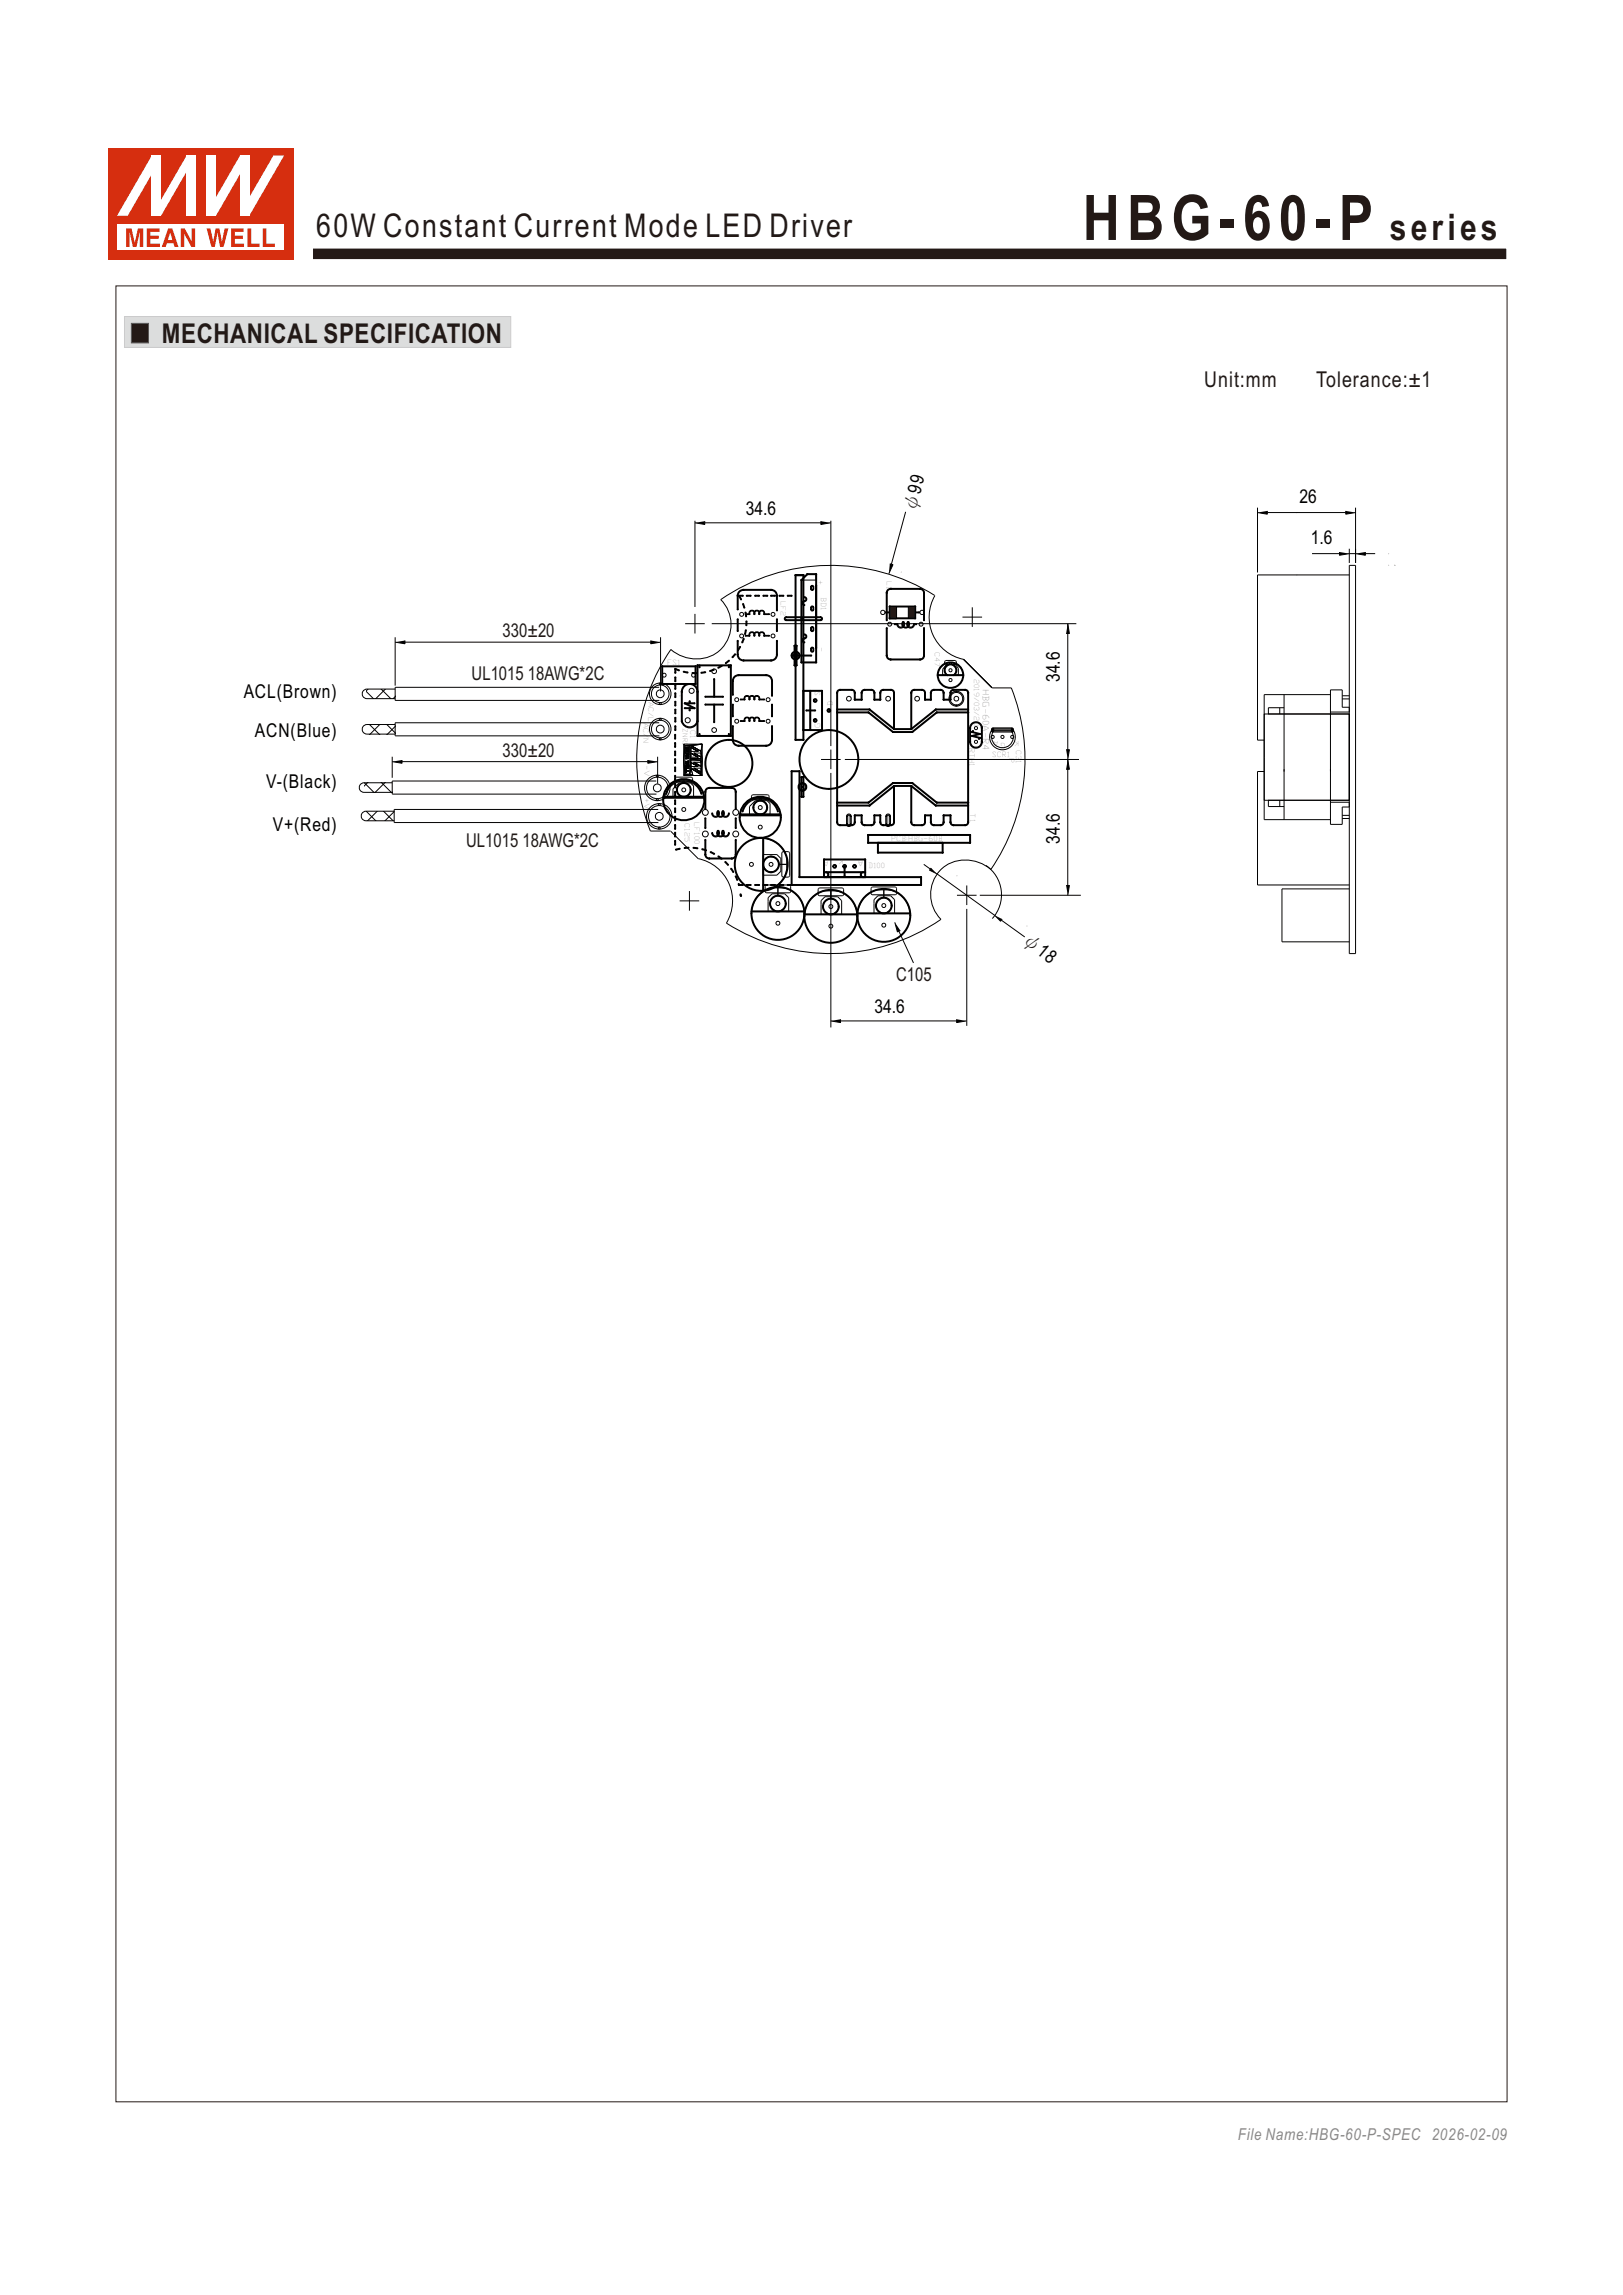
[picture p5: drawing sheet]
<svg xmlns="http://www.w3.org/2000/svg" width="210mm" height="297mm" viewBox="0 0 210 297" stroke-linecap="round" stroke-linejoin="round" font-family="sans-serif">
<defs><g id="words">
<text font-size="8.1" fill="#231916" x="140.1" y="31.1">HBG-60-P</text>
<text font-size="4.7" fill="#231916" x="179.8" y="31.1">series</text>
<text font-size="4.2" fill="#231916" x="40.9" y="30.6">60W Constant Current Mode LED Driver</text>
<text font-size="3.5" fill="#231916" x="20.9" y="44.3">MECHANICAL SPECIFICATION</text>
<g font-size="2.8" fill="#231916">
<text x="155.8" y="50.1">Unit:mm</text>
<text x="170.3" y="50.1">Tolerance:±1</text>
</g>
<g font-size="2.5">
<text x="168.2" y="65.1">26</text>
<text x="96.5" y="66.7">34.6</text>
<text x="169.6" y="70.4">1.6</text>
<text x="137.1" y="88.3" transform="rotate(-90 137.1 88.3)">34.6</text>
<text x="31.5" y="90.3">ACL(Brown)</text>
<text x="33" y="95.4">ACN(Blue)</text>
<text x="34.5" y="102">V-(Black)</text>
<text x="35.3" y="107.6">V+(Red)</text>
<text x="137.1" y="109.2" transform="rotate(-90 137.1 109.2)">34.6</text>
<text x="113.1" y="131.1">34.6</text>
</g>
<g font-size="2.5" fill="#231916">
<text x="118.4" y="66.4" transform="rotate(-75 118.4 66.4)">ψ99</text>
<text x="65" y="82.5">330±20</text>
<text x="61" y="88">UL1015 18AWG*2C</text>
<text x="65" y="98">330±20</text>
<text x="60.3" y="109.6">UL1015 18AWG*2C</text>
<text x="132.1" y="121.8" transform="rotate(39 132.1 121.8)">ψ18</text>
<text x="115.9" y="127">C105</text>
</g>
<text font-size="2.1" fill="#898989" x="160.2" y="277">File Name:HBG-60-P-SPEC 2026-02-09</text>
<text font-size="1.1" fill="#231916" x="127.2" y="89.2" transform="rotate(90 127.2 89.2)">HBG-60A-R4</text>
<g font-size=".9" fill="#231916">
<text x="101" y="77.7" transform="rotate(90 101 77.7)">LF2</text>
<text x="105.9" y="75.1" transform="rotate(90 105.9 75.1)">+</text>
<text x="106.2" y="77.2" transform="rotate(90 106.2 77.2)">BD1</text>
<text x="114.7" y="75.2" transform="rotate(90 114.7 75.2)">L1</text>
<text x="86.3" y="86.1">FS1</text>
<text x="121" y="84.3" transform="rotate(90 121 84.3)">C47</text>
<text x="126" y="87.9" transform="rotate(90 126 87.9)">2019/03/20</text>
<text x="83.3" y="93.6" transform="rotate(90 83.3 93.6)">AC/N</text>
<text x="83.9" y="90.8" transform="rotate(90 83.9 90.8)">AC/L</text>
<text x="89.4" y="94.5" transform="rotate(90 89.4 94.5)">C1</text>
<text x="106.1" y="94.2" transform="rotate(-90 106.1 94.2)">G</text>
<text x="106.1" y="90" transform="rotate(-90 106.1 90)">S</text>
<text x="107.8" y="91.3" transform="rotate(-90 107.8 91.3)">D</text>
<text x="129.2" y="95.9" transform="rotate(-180 129.2 95.9)">A</text>
<text x="131.9" y="95.9" transform="rotate(-180 131.9 95.9)">K</text>
<text x="83.4" y="99" transform="rotate(90 83.4 99)">-V</text>
<text x="125.4" y="96.8" transform="rotate(90 125.4 96.8)">RTH1</text>
<text x="128.3" y="97.9">SCR1</text>
<text x="130.1" y="96.1" transform="rotate(-180 130.1 96.1)">G</text>
<text x="130.6" y="98.2" transform="rotate(90 130.6 98.2)">P</text>
<text x="131.5" y="97" transform="rotate(90 131.5 97)">C31</text>
<text x="83.4" y="103.2" transform="rotate(90 83.4 103.2)">+V</text>
<text x="88.6" y="106.5" transform="rotate(90 88.6 106.5)">C125</text>
<text x="89.9" y="106.4" transform="rotate(90 89.9 106.4)">LF100</text>
<text x="125.5" y="105.3" transform="rotate(90 125.5 105.3)">T1</text>
<text x="107.3" y="111.5" transform="rotate(-180 107.3 111.5)">A</text>
<text x="109.2" y="111.2" transform="rotate(-180 109.2 111.2)">K</text>
<text x="111.7" y="111.5" transform="rotate(-180 111.7 111.5)">A</text>
<text x="112.3" y="112.4">D100</text>
<text x="115.3" y="108.9">PCB:HBG-60B</text>
</g>
<text font-size=".8" fill="#231916" x="88.3" y="94.2" transform="rotate(90 88.3 94.2)">ZNR1</text>
</g></defs>
<path d="M15 37h180v235h-180z" fill="none" stroke="#231916" stroke-width=".13"/>
<path d="M16.1 41h50v4h-50z" fill-rule="evenodd" fill="#dcdddd" stroke="#c9cacb" stroke-width=".13"/>
<path d="M17 41.8h2.2v2.6h-2.2z" fill-rule="evenodd" fill="#231916" stroke="#595857" stroke-width=".13"/>
<path d="M40.4 32.1h154.6v1.5h-154.6z" fill-rule="evenodd" fill="#231916" stroke="#fff" stroke-width=".13"/>
<g fill="none" stroke="#000" stroke-width=".13">
<path d="M162.7 65.7v8.4M164 66.3h10.1M169.8 71.6h3.5M174.6 73.2h.8v50.2h-.8zM174.6 71v1.8M174.6 74.4h-11.9v21.4h.9M174.6 71.6h.8M175.4 65.7v7.1M176.7 71.6h1.2M163.6 92.4h11v11.2h-11zM163.6 99.8h-.9v14.7h11.9M164.1 92.4h10.5"/>
<path d="M165.6 91.6v.8M166.1 91.6h-2v.8M166.1 89.9v16.2M172.1 89.9h-8.5v16.2h8.5M172.1 92.1h2.5M173.7 90.4h.9M173.7 90h.9M174.6 91.5h-.9v-2.2h-1.6v17.4h1.6v-2.3h.9M164.1 103.6h10.5M164.1 103.6v.8h2M165.6 103.6v.8M172.1 103.8h2.5"/>
<path d="M173.7 105.5h.9M173.7 105.9h.9M174.6 115h-8.7v6.9h8.7"/>
</g>
<g fill="#000" stroke="#000" stroke-width=".13">
<path d="M162.7 66.3l1.3-.2v.4zM173.3 71.4l1.3 .2-1.3 .3zM175.4 71.6l1.3-.2v.5zM174.1 66.1l1.3 .2-1.3 .2z"/>
<circle cx="116.6" cy="74" r=".01"/>
<circle cx="167.8" cy="66.3" r=".01"/>
<circle cx="167.8" cy="74.4" r=".01"/>
<circle cx="179.7" cy="73.2" r=".01"/>
<circle cx="179.7" cy="71.6" r=".01"/>
<circle cx="180.5" cy="73.2" r=".01"/>
<circle cx="88" cy="90" r=".01"/>
<circle cx="87.6" cy="102" r=".01"/>
<circle cx="123.8" cy="113.3" r=".01"/>
<circle cx="132.9" cy="119.8" r=".01"/>
</g>
<path d="M14 19.2h24v14.4h-24z" fill-rule="evenodd" fill="#d62e0f"/>
<path d="M15.2 29h21.6v3.4h-21.6z" fill-rule="evenodd" fill="#fff"/>
<g fill="#d62e0f">
<path d="M26.7 29.6h.5l.4 1.7 .3-1.7h.5l.3 1.7 .4-1.7h.4l-.6 2.4h-.4l-.4-1.9-.3 1.9h-.4z" fill-rule="evenodd"/>
<path d="M29.9 29.6h1.6v.4h-1.1v.5h1v.4h-1v.6h1.2v.5h-1.7z" fill-rule="evenodd"/>
<path d="M32 29.6h.5v1.9h1.1v.5h-1.6z" fill-rule="evenodd"/>
<path d="M34 29.6h.5v1.9h1.1v.5h-1.6z" fill-rule="evenodd"/>
<path d="M16.3 29.6h.7l.4 1.9 .4-1.9h.7v2.4h-.4v-2l-.4 2h-.5l-.4-2v2h-.5z" fill-rule="evenodd"/>
<path d="M19 29.6h1.6v.4h-1.1v.5h1v.4h-1v.6h1.2v.5h-1.7z" fill-rule="evenodd"/>
<path d="M22 30.1l.3 1h-.6zM21.8 29.6l-.9 2.4h.5l.2-.5h.8l.2 .5h.5l-.8-2.4z" fill-rule="evenodd"/>
<path d="M23.4 29.6h.5l.9 1.6v-1.6h.4v2.4h-.4l-1-1.7v1.7h-.4z" fill-rule="evenodd"/>
</g>
<g fill="#fff">
<path d="M24.2 20.1h1.2v7.8h-1.2z" fill-rule="evenodd"/>
<path d="M24.1 20.1h1.2l-4.5 7.8h-1.2z" fill-rule="evenodd"/>
<path d="M19.6 20.1h1.2v7.8h-1.2z" fill-rule="evenodd"/>
<path d="M19.6 20.1h1.2v.4l-4.3 7.4h-1.4z" fill-rule="evenodd"/>
<path d="M31.1 20.1h1.2v7.8h-1.2z" fill-rule="evenodd"/>
<path d="M35.4 20.1h1.4l-4.5 7.8h-1.2v-.3z" fill-rule="evenodd"/>
<path d="M26.7 20.1h1.2v7.8h-1.2z" fill-rule="evenodd"/>
<path d="M31.1 20.1h1.2v.4l-4.4 7.4h-1.1v-.3z" fill-rule="evenodd"/>
</g>
<g fill="none" stroke="#000" stroke-width=".13">
<path d="M95.4 77.1h.1v1.8h-.1zM95.5 77.1h.1M95.5 78.9h.1M95.6 77.2l.2 .4M95.6 77h.5v.2h-.5zM95.6 77.1h.1M95.7 77.1l.2 .4M95.9 77.6h.1M96 79.5h.1M96.1 78.2l.1 .5M96.1 77.1h.1M96.1 78.2h.1"/>
<path d="M96.2 78.1l.2 .5M96.2 76.3a.82 .82 0 0 0-.8 .8M96.2 76.3h3.6v.1h-3.6zM96.2 76.3h.1M96.2 76.3v.1M96.2 76.4l-.5 .2-.2 .5M96.3 78.6h.1M96.4 79.3l.1 .5M96.5 79.3h.1M96.5 79.4h.5v.1h-.5zM96.5 79.5h.1M96.5 79.3l.1 .5"/>
<path d="M96.5 79.8h.1M96.6 77h.5v.2h-.5zM96.6 77.1h.1M97 79.5h.1M97 79.5v-.2l.3-.2 .3 .2v.2M97.1 77.1h.1M97.6 79.5h.1M97.7 79.5l-.1-.2 .3-.2 .3 .2v.2M97.7 79.5a.39 .39 0 0 0-.4-.5 .39 .39 0 0 0-.4 .5M97.7 77h.5v.2h-.5zM97.7 77.1h.1M98.2 77.1h.1"/>
<path d="M98.2 79.5h.1M98.3 79.5v-.2l.3-.2 .2 .2v.2M98.3 79.5a.39 .39 0 0 0-.4-.5 .39 .39 0 0 0-.3 .5M98.8 77h.5v.2h-.5zM98.8 77.1h.1M98.9 79.4h.6v.1h-.6zM98.9 79.5h.1M98.9 79.5a.39 .39 0 0 0-.3-.5 .39 .39 0 0 0-.4 .5M99.3 77.1h.1M99.5 79.5h.1M99.8 76.3a.82 .82 0 0 1 .8 .8M99.8 77h.5v.2h-.5z"/>
<path d="M99.8 77.1h.1M99.8 76.3h.1M99.8 76.3v.1M99.8 76.4l.5 .2 .2 .5M100 79.5h.1M100.3 77.1h.1M100.5 77.1h.1v1.9h-.1zM100.5 77.1h.1M100.5 79h.1M100.9 77h.5v.2h-.5zM100.9 77.1h.1M101.4 77.1h.1"/>
<path d="M101.9 77h.5v.2h-.5zM101.9 77.1h.1M102.4 77.1h.1M102.9 74.4h.1v21.3h-.1zM102.9 74.4h1.1v.1h-1.1zM102.9 74.4h.1M103.9 74.4h.1v21.3h-.1zM104 74.4h.1M114.6 79.2h.6v.1h-.6zM114.6 79.3h.1M114.7 76.7h.1v3.6h-.1zM114.7 76.7h.1"/>
<path d="M115.1 78.5h.1v1.5h-.1zM115.1 80h.8v.1h-.8zM115.1 78.4h3.3v.2h-3.3zM115.1 80h3.3v.1h-3.3zM115.1 78.5h.1M115.2 76.1h3.9v.2h-3.9zM115.2 76.2h.1M115.2 76.1l-.4 .2-.1 .4M115.2 79.3h.1M115.2 76.3a.44 .44 0 0 0-.4 .4M118.4 78.5h.1v1.5h-.1zM118.4 79.2h.5v.1h-.5z"/>
<path d="M118.4 78.5h.1M118.4 79.3h.1M118.9 79.3h.1M119.1 76.1l.4 .2 .1 .4M119.1 76.2h.1M119.1 76.3a.44 .44 0 0 1 .4 .4M119.5 76.7h.1v3.6h-.1zM119.5 76.7h.1M119.6 76.7h.1M120.9 77.1a25.1 25.1 0 0 0-27.6 .5 4.5 4.5 0 0 1 .5 5.8 4.5 4.5 0 0 1-5.6 1.5l-.7-.4-.7-.5a25.1 25.1 0 0 0-2.6 23.5h2.6M121 77.1a5.6 5.6 0 0 0 3.7 8.2M85.6 86.2h.1v2.3h-.1z"/>
<path d="M85.7 86.2h4.3v.1h-4.3zM85.7 88.5h4.3v.1h-4.3zM85.7 86.2h.1M85.7 88.5h.1M85.9 87.4h.1M87.3 97.2h.1v.6h-.1zM87.3 96.2h.1v.5h-.1zM87.3 95.1h.1v.5h-.1zM87.3 99.3h.1v.5h-.1zM87.3 98.2h.1v.5h-.1zM87.3 87.7h.1v.5h-.1zM87.3 86.6h.1v.5h-.1z"/>
<path d="M87.3 90.8h.1v.5h-.1zM87.3 89.7h.1v.5h-.1zM87.3 88.6h.1v.6h-.1zM87.3 91.8h.1v.5h-.1zM87.3 92.9h.1v.5h-.1zM87.3 94h.1v.5h-.1zM87.4 86.6l.4 .2M87.4 97.2h.1M87.4 97.8h.1M87.4 96.2h.1M87.4 96.7h.1M87.4 95.1h.1"/>
<path d="M87.4 95.6h.1M87.4 99.3h.1M87.4 99.8h.1M87.4 98.2h.1M87.4 98.7h.1M87.4 87.7h.1M87.4 88.2h.1M87.4 86.6h.1M87.4 87.1h.1M87.4 90.8h.1M87.4 91.3h.1M87.4 89.7h.1"/>
<path d="M87.4 90.2h.1M87.4 88.6h.1M87.4 89.2h.1M87.4 91.8h.1M87.4 92.3h.1M87.4 92.9h.1M87.4 93.4h.1M87.4 94h.1M87.4 94.5h.1M87.4 86.5l.5 .2M87.8 86.8h.1M88.5 87l.5 .1"/>
<path d="M88.5 86.9h.1M88.5 86.9l.5 .1M89 87h.1M89 87v.1M89.6 87.2h.5M89.6 87.1h.1M89.6 87v.2M89.6 87h.5M89.7 87.4h.1M89.9 86.2h.2v2.3h-.2zM90 86.2h.1M90 88.5h.1"/>
<path d="M90.1 87.1h.1M90.1 87v.2M90.8 87.1h.1M91.2 86.9l-.5 .1M91.2 87h.1M91.2 86.9v.2M91.3 87.1h-.5M91.9 86.8h.1M92.3 86.6l-.4 .2M92.4 86.7h.1M92.4 86.7l-.5 .2M92.9 86.4h.1"/>
<path d="M93.4 86.1l-.5 .3M93.4 86.2h.1M93.4 86.2l-.4 .3M93.9 85.8h.1M94.3 85.4l-.4 .4M94.3 95.8a2.98 2.98 0 0 1 3 3 2.98 2.98 0 0 1-3 3M94.3 95.7a3.1 3.1 0 0 1 3.1 3.1 3.1 3.1 0 0 1-3.1 3.1M94.3 95.8a2.98 2.98 0 0 0-3 3 2.98 2.98 0 0 0 3 3M94.3 95.7a3.1 3.1 0 0 0-3.1 3.1 3.1 3.1 0 0 0 3.1 3.1M94.3 95.7h.1M94.3 95.7v.1M94.3 85.5h.1"/>
<path d="M94.4 85.5l-.4 .4M94.8 91.2h.1v1.5h-.1zM94.8 94h.1v1.7h-.1zM94.8 88.1h.1v1.8h-.1zM94.8 95.7a.82 .82 0 0 0 .8 .9M94.8 85h.1M94.8 91.2h.1M94.8 92.7h.1M94.8 94h.1M94.8 95.7h.1M94.8 88.1h.1M94.8 89.9h.1"/>
<path d="M94.9 95.7l.2 .5 .5 .2M95.1 84.6l-.4 .4M95.1 84.7h.1M95.2 84.7l-.4 .4M95.3 90.5h.1M95.3 93.3h.1M95.4 80.1h.1v1.6h-.1zM95.4 82.9h.1v1.8h-.1zM95.4 84.7a.82 .82 0 0 0 .8 .8M95.5 80.1h.1M95.5 81.7h.1M95.5 82.9h.1"/>
<path d="M95.5 84.7h.1M95.5 84.1h.1M95.5 84.7l.2 .5 .5 .2M95.6 96.4h3.5v.2h-3.5zM95.6 87.3h3.5v.1h-3.5zM95.6 96.5h.1M95.6 96.4v.2M95.6 87.4h.1M95.6 87.3v.1M95.6 87.3a.82 .82 0 0 0-.8 .8M95.6 87.4l-.5 .2-.2 .5M95.7 83.7l-.3 .4"/>
<path d="M95.8 83.7h.1M95.8 83.8l-.3 .4M95.8 90.5h.5v.1h-.5zM95.8 93.3h.5v.1h-.5zM95.8 90.5h.1M95.8 93.3h.1M96 82.3h.1M96 83.1h.1M96.2 82.7l-.2 .4M96.2 85.4h3.6v.1h-3.6zM96.2 85.5h.1M96.2 85.4v.1"/>
<path d="M96.2 82.7h.1M96.3 82.7l-.2 .5M96.3 90.5h.1M96.3 93.3h.1M96.4 90.5v-.2l.3-.2 .2 .2v.2M96.4 93.3v-.2l.3-.2 .2 .2v.2M96.4 82h.1M96.4 81.5l-.1 .5M96.5 82.2h.5v.1h-.5zM96.5 82.3h.1M96.5 81.6h.1M96.5 80.4v.5"/>
<path d="M96.6 81.6l-.1 .5M96.6 80.9h.1M96.6 80.4h.1M96.6 80.4v.5M97 82.3h.1M97 90.5h.1M97 93.3h.1M97 82.3v-.2l.3-.2 .3 .2v.2M97 90.5v-.2l.3-.2 .3 .2v.2M97 93.3v-.2l.3-.2 .3 .2v.2M97 90.5a.39 .39 0 0 0-.3-.5 .39 .39 0 0 0-.4 .5M97 93.3a.39 .39 0 0 0-.3-.5 .39 .39 0 0 0-.4 .5"/>
<path d="M97.6 82.3h.1M97.6 90.5h.1M97.6 93.3h.1M97.7 82.3l-.1-.2 .3-.2 .3 .2v.2M97.7 90.5l-.1-.2 .3-.2 .3 .2v.2M97.7 93.3l-.1-.2 .3-.2 .3 .2v.2M97.7 82.3a.39 .39 0 0 0-.4-.5 .39 .39 0 0 0-.4 .5M97.7 90.5a.39 .39 0 0 0-.4-.5 .39 .39 0 0 0-.4 .5M97.7 93.3a.39 .39 0 0 0-.4-.5 .39 .39 0 0 0-.4 .5M98.2 90.5h.7v.1h-.7zM98.2 93.3h.7v.1h-.7zM98.2 82.3h.1"/>
<path d="M98.2 90.5h.1M98.2 93.3h.1M98.3 82.3v-.2l.3-.2 .2 .2v.2M98.3 82.3a.39 .39 0 0 0-.4-.5 .39 .39 0 0 0-.3 .5M98.3 90.5a.39 .39 0 0 0-.4-.5 .39 .39 0 0 0-.3 .5M98.3 93.3a.39 .39 0 0 0-.4-.5 .39 .39 0 0 0-.3 .5M98.9 82.2h.6v.1h-.6zM98.9 82.3h.1M98.9 90.5h.1M98.9 93.3h.1M98.9 82.3a.39 .39 0 0 0-.3-.5 .39 .39 0 0 0-.4 .5M99.1 87.3a.82 .82 0 0 1 .9 .8"/>
<path d="M99.1 96.5h.1M99.1 96.4v.2M99.1 87.4h.1M99.1 87.3v.1M99.1 87.4l.5 .2 .2 .5M99.4 90.5h.1M99.4 93.3h.1M99.5 82.3h.1M99.8 85.5h.1M99.8 85.4v.1M99.8 91.2h.2v1.5h-.2zM99.8 94h.2v1.7h-.2z"/>
<path d="M99.8 88.1h.2v1.9h-.2zM99.8 95.7l-.2 .5-.5 .2M99.9 91.2h.1M99.9 92.7h.1M99.9 94h.1M99.9 95.7h.1M99.9 88.1h.1M99.9 90h.1M100 95.7a.82 .82 0 0 1-.9 .9M100 82.3h.1M100.5 80.1h.1v1.6h-.1zM100.5 82.9h.1v1.8h-.1z"/>
<path d="M100.5 84.7l-.2 .5-.5 .2M100.5 80.1h.1M100.5 81.7h.1M100.5 82.9h.1M100.5 84.7h.1M100.6 84.7a.82 .82 0 0 1-.8 .8M102.4 99.8h.1v14.7h-.1zM102.4 84.8h2.6v.1h-2.6zM102.4 99.7h1v.2h-1zM102.4 84.8h.1M102.4 99.8h.1M102.7 83.6h.2v2.5h-.2z"/>
<path d="M102.8 84.5h.3v.1h-.3zM102.8 85h.3v.2h-.3zM102.8 84.5a.38 .38 0 0 0-.4 .3 .38 .38 0 0 0 .4 .4M102.8 84.6l-.2 .2 .2 .2M102.8 83.5h.3v.1h-.3zM102.8 84.8h.3v.1h-.3zM102.8 86h.3v.2h-.3zM102.8 83.6h.1M102.8 84.8h.1M102.8 86.1h.1M102.9 95.7h1.1v.1h-1.1zM102.9 95.7h.1"/>
<path d="M102.9 84.4a.44 .44 0 0 1 .5 .4 .44 .44 0 0 1-.5 .5M102.9 84.3a.57 .57 0 0 1 .6 .5 .57 .57 0 0 1-.6 .6M102.9 84.4a.44 .44 0 0 0-.4 .4 .44 .44 0 0 0 .4 .5M102.9 84.3a.57 .57 0 0 0-.5 .5 .57 .57 0 0 0 .5 .6M102.9 85.3h.1M102.9 85.3v.1M102.9 84.3h.1M102.9 84.3v.1M103 83.6h.1v2.5h-.1zM103.1 83.6h.1M103.1 84.8h.1M103.1 86.1h.1"/>
<path d="M103.1 84.5a.38 .38 0 0 1 .4 .3 .38 .38 0 0 1-.4 .4M103.1 84.6l.2 .2-.2 .2M103.4 99.8h.1v13.7h-.1zM103.4 99.8h.1M103.9 89.4h.1v5.1h-.1zM104 94.4h2.4v.1h-2.4zM104 89.3h2.4v.2h-2.4zM104 95.7h.1M104 94.5h.1M104 89.4h.1M104 89.4v5.1M104 94.5h.8"/>
<path d="M104 89.4h.8M104.3 91.9h1.2v.1h-1.2zM104.3 91.9h.1M104.8 89.4h.1v5.1h-.1zM104.8 89.4h.1M104.8 94.5h.1M104.8 89.4v5.1M105 84.8h.1M105.2 90.6l.2 .1zM105.2 93.2h.2zM105.2 90.7a.23 .23 0 0 0 .3 .2 .23 .23 0 0 0 .2-.2M105.2 90.6a.23 .23 0 0 1 .3-.2 .23 .23 0 0 1 .2 .2"/>
<path d="M105.2 93.2a.23 .23 0 0 0 .3 .3 .23 .23 0 0 0 .2-.3M105.2 93.2a.23 .23 0 0 1 .3-.2 .23 .23 0 0 1 .2 .2M105.4 90.7l.1 .1 .1-.1M105.4 90.6l.1-.1 .1 .1M105.4 93.2l.1 .2 .1-.2M105.4 93.2l.1-.1 .1 .1M105.5 91.9h.1M105.6 90.6l.1 .1zM105.6 93.2h.1zM106.3 89.4h.1v5.1h-.1zM106.4 94.5h.1M106.4 89.4h.1"/>
<path d="M107 91.9l.1 .1zM107 92a.23 .23 0 0 0 .3 .2 .23 .23 0 0 0 .2-.2M107 91.9a.23 .23 0 0 1 .3-.2 .23 .23 0 0 1 .2 .2M107.1 92l.2 .1 .1-.1M107.1 91.9l.2-.1 .1 .1M107.3 94.5a3.7 3.7 0 0 1 3.7 3.8 3.7 3.7 0 0 1-3.7 3.7M107.3 94.4a3.9 3.9 0 0 1 3.8 3.9 3.9 3.9 0 0 1-3.8 3.9M107.3 94.5a3.7 3.7 0 0 0-3.8 3.8 3.7 3.7 0 0 0 3.8 3.7M107.3 94.4a3.9 3.9 0 0 0-3.9 3.9 3.9 3.9 0 0 0 3.9 3.9M107.3 94.5h.1M107.3 94.4v.1M107.4 91.9l.1 .1z"/>
<path d="M114.7 81.3h.1v3.5h-.1zM114.7 84.8h.1M114.7 84.8l.1 .4 .4 .2M114.7 81.3h.1M114.7 80.3h.1M114.8 84.8a.44 .44 0 0 0 .4 .5M115.1 80.8h.1M115.1 80h.1M115.2 85.3h3.9v.1h-3.9zM115.2 85.3h.1M115.8 80.7h.3v.1h-.3zM115.8 80.8h.1"/>
<path d="M115.9 80h.1M116 80.8h.2M116.1 80.8h.1M116.8 80.5h.1M116.8 80.5a.38 .38 0 0 1-.1 .6 .38 .38 0 0 1-.5-.3M116.9 80.5a.38 .38 0 0 0 0 .6 .38 .38 0 0 0 .5 0 .38 .38 0 0 0 .1-.6M116.9 80.5h.1M116.9 80.5a.51 .51 0 0 1-.2 .8 .51 .51 0 0 1-.7-.5M117.4 80.5a.51 .51 0 0 0 .3 .8 .51 .51 0 0 0 .6-.5M117.5 80.5h.1M117.5 80.5a.38 .38 0 0 0 .2 .6 .38 .38 0 0 0 .5-.3M117.6 80.5a.51 .51 0 0 1-.1 .6 .51 .51 0 0 1-.7 0 .51 .51 0 0 1 0-.6"/>
<path d="M118.2 80.8h.1M118.3 80.7h.2v.1h-.2zM118.3 80.8h.1M118.4 80h.1M118.5 80.8h.1M119.1 85.3h.1M119.2 80.8h.1M119.5 81.3h.1v3.5h-.1zM119.5 84.8h.1M119.5 84.8a.44 .44 0 0 1-.4 .5M119.6 81.3h.1M119.6 84.8h.1"/>
<path d="M119.6 80.3h.1M119.6 84.8l-.1 .4-.4 .2M124.7 85.3l3.7 3.7h2.5a25.1 25.1 0 0 1-2.7 23.5M125.5 94.2h.1v1.8h-.1zM125.5 94.2a.82 .82 0 0 1 .8-.8 .82 .82 0 0 1 .8 .8M125.5 96a.82 .82 0 0 0 .8 .8 .82 .82 0 0 0 .8-.8M125.5 94.2h.1M125.5 96h.1M125.6 94.2a.7 .7 0 0 1 .7-.7 .7 .7 0 0 1 .7 .7M125.6 96a.7 .7 0 0 0 .7 .7 .7 .7 0 0 0 .7-.7M125.8 95.2l1-.3v.1l-1 .3zM125.8 95.2h.1"/>
<path d="M125.8 94.7h.1M125.8 95.2l1 .2v.2l-1-.3zM125.8 94.7l1 .2v.1l-1-.2zM125.9 94.6l-.1 .2-.1-.1zM125.9 94.6h.1M126.3 94.2h.1M126.3 96h.1M126.7 95.6h.1M126.7 95.4l.1 .1-.1 .2-.1-.1zM126.8 95.5h.1M126.8 95h.1M127 94.1h.1v1.9h-.1z"/>
<path d="M127 94.1h.1M127 96h.1M127 94.2h.1M86.8 107.6l3.5 3.5M87.3 100.4h.1v.5h-.1zM87.3 101.4h.1v.5h-.1zM87.3 102.5h.1v.5h-.1zM87.3 103.6h.1v.5h-.1zM87.3 106.8h.1v.5h-.1zM87.3 105.7h.1v.5h-.1zM87.3 104.6h.1v.5h-.1zM87.3 108.8h.1v.5h-.1z"/>
<path d="M87.3 107.8h.1v.5h-.1zM87.4 100.4h.1M87.4 100.9h.1M87.4 101.4h.1M87.4 101.9h.1M87.4 102.5h.1M87.4 103h.1M87.4 103.6h.1M87.4 104.1h.1M87.4 106.8h.1M87.4 107.3h.1M87.4 105.7h.1"/>
<path d="M87.4 106.2h.1M87.4 104.6h.1M87.4 105.1h.1M87.4 108.8h.1M87.4 109.3h.1M87.4 107.8h.1M87.4 108.3h.1M87.5 110h.1M87.9 109.8l-.5 .1M87.9 109.8h.1M88 109.9l-.5 .1M88.6 109.7h.1"/>
<path d="M89.1 109.6l-.5 .1M89.1 109.7h.1M89.1 109.6v.2M89.1 109.8h-.5M89.7 109.8h.5M89.7 109.7h.1M89.7 109.7v.1M89.7 109.7h.5M90.2 109.8h.1M90.3 111.1a5.6 5.6 0 0 1 3.7 8.3M90.9 110l.4 .1M90.9 109.9h.1"/>
<path d="M90.9 109.8l.5 .2M91.4 110h.1M91.9 110.3l.5 .3M92 110.3h.1M92 110.2l.4 .2M92.4 110.5h.1M92.9 110.9l.4 .3M93 110.8h.1M93 110.8l.4 .3M93.4 111.1h.1M93.8 111.6l.3 .4M93.9 111.6h.1"/>
<path d="M93.9 111.5l.3 .4M94.2 111.9h.1M94.3 101.8h.1M94.3 101.8v.1M94.6 112.5l.2 .4M94.6 112.4h.1M94.7 112.4l.2 .4M94.9 112.8h.1M95.1 113.4l.2 .5M95.2 113.4h.1M95.3 113.4l.2 .4M95.4 113.9h.1"/>
<path d="M95.5 114.4l.1 .2M95.6 114.4h.1M95.6 114.5h.5v.1h-.5zM95.6 114.5h.1M95.6 114.4l.1 .1M95.8 115.7v.2M95.8 115.7h.1M95.8 115.9h.1M95.9 115.8v.2zM95.9 115.8v.2M95.9 115.7v.2M95.9 115.9h.1"/>
<path d="M96.1 114.5h.1M96.6 114.5h.5v.1h-.5zM96.6 114.5h.1M97.1 114.5h.1M97.7 114.5h.5v.1h-.5zM97.7 114.5h.1M98.2 114.5h.1M98.8 114.5h.5v.1h-.5zM98.8 114.5h.1M99.3 114.5h.1M99.8 114.5h.5v.1h-.5zM99.8 114.5h.1"/>
<path d="M100.3 114.5h.1M100.9 114.5h.5v.1h-.5zM100.9 114.5h.1M101.4 114.5h.1M101.9 114.5h.5v.1h-.5zM101.9 114.5h.1M102.4 114.5h16.8v.1h-16.8zM102.4 114.5h.1M103.4 113.4h15.8v.2h-15.8zM103.4 113.5h.1M107.3 102.1h.1M107.3 102v.2"/>
<path d="M112.3 108.1h.1v1h-.1zM112.3 108h13.2v.1h-13.2zM112.3 109h13.2v.1h-13.2zM112.3 108.1h.1M112.3 109.1h.1M113.5 109.1h.2v1.2h-.2zM113.6 110.3h8.4v.1h-8.4zM113.6 109h8.4v.1h-8.4zM113.6 109.1h.1M113.6 110.3h.1M119.1 113.5h.1v1h-.1zM119.2 113.5h.1"/>
<path d="M119.2 114.5h.1M121.9 109.1h.1v1.2h-.1zM122 109.1h.1M122 110.3h.1M125.5 108.1h.1v1h-.1zM125.5 108.1h.1M125.5 109.1h.1M128.2 112.5a4.6 4.6 0 0 0-7.7 2.2 4.6 4.6 0 0 0 1.3 4.3 25.1 25.1 0 0 1-27.8 .5"/>
<circle cx="95.5" cy="77.1" r=".06"/>
<circle cx="95.5" cy="78.9" r=".06"/>
<circle cx="95.6" cy="77.1" r=".06"/>
<circle cx="95.9" cy="77.6" r=".06"/>
<circle cx="96" cy="79.5" r=".25"/>
<circle cx="96.1" cy="77.1" r=".06"/>
<circle cx="96.1" cy="78.2" r=".06"/>
<circle cx="96.3" cy="78.6" r=".06"/>
<circle cx="96.5" cy="79.3" r=".06"/>
<circle cx="96.5" cy="79.5" r=".05"/>
<circle cx="96.5" cy="79.8" r=".06"/>
<circle cx="96.6" cy="77.1" r=".06"/>
<circle cx="97" cy="79.5" r=".05"/>
<circle cx="97.1" cy="77.1" r=".06"/>
<circle cx="97.6" cy="79.5" r=".05"/>
<circle cx="97.7" cy="77.1" r=".06"/>
<circle cx="98.2" cy="77.1" r=".06"/>
<circle cx="98.2" cy="79.5" r=".05"/>
<circle cx="98.8" cy="77.1" r=".06"/>
<circle cx="98.9" cy="79.5" r=".05"/>
<circle cx="99.3" cy="77.1" r=".06"/>
<circle cx="99.5" cy="79.5" r=".05"/>
<circle cx="99.8" cy="77.1" r=".06"/>
<circle cx="100" cy="79.5" r=".25"/>
<circle cx="100.3" cy="77.1" r=".06"/>
<circle cx="100.5" cy="79" r=".06"/>
<circle cx="100.5" cy="77.1" r=".06"/>
<circle cx="100.9" cy="77.1" r=".06"/>
<circle cx="101.4" cy="77.1" r=".06"/>
<circle cx="101.9" cy="77.1" r=".06"/>
<circle cx="102.4" cy="77.1" r=".06"/>
<circle cx="102.9" cy="74.4" r=".06"/>
<circle cx="104" cy="74.4" r=".06"/>
<circle cx="114.6" cy="79.3" r=".06"/>
<circle cx="115.1" cy="78.5" r=".06"/>
<circle cx="115.2" cy="79.3" r=".06"/>
<circle cx="115.2" cy="76.2" r=".06"/>
<circle cx="118.4" cy="78.5" r=".06"/>
<circle cx="118.4" cy="79.3" r=".06"/>
<circle cx="118.9" cy="79.3" r=".06"/>
<circle cx="119.1" cy="76.2" r=".06"/>
<circle cx="85.7" cy="86.2" r=".06"/>
<circle cx="85.7" cy="88.5" r=".06"/>
<circle cx="85.9" cy="87.4" r=".25"/>
<circle cx="87.4" cy="96.2" r=".06"/>
<circle cx="87.4" cy="98.7" r=".06"/>
<circle cx="87.4" cy="96.7" r=".06"/>
<circle cx="87.4" cy="99.8" r=".06"/>
<circle cx="87.4" cy="97.2" r=".06"/>
<circle cx="87.4" cy="98.2" r=".06"/>
<circle cx="87.4" cy="95.6" r=".06"/>
<circle cx="87.4" cy="95.1" r=".06"/>
<circle cx="87.4" cy="99.3" r=".06"/>
<circle cx="87.4" cy="97.8" r=".06"/>
<circle cx="87.4" cy="94" r=".06"/>
<circle cx="87.4" cy="91.8" r=".06"/>
<circle cx="87.4" cy="87.7" r=".06"/>
<circle cx="87.4" cy="87.1" r=".06"/>
<circle cx="87.4" cy="94.5" r=".06"/>
<circle cx="87.4" cy="90.8" r=".06"/>
<circle cx="87.4" cy="89.7" r=".06"/>
<circle cx="87.4" cy="90.2" r=".06"/>
<circle cx="87.4" cy="89.2" r=".06"/>
<circle cx="87.4" cy="92.9" r=".06"/>
<circle cx="87.4" cy="93.4" r=".06"/>
<circle cx="87.4" cy="86.6" r=".06"/>
<circle cx="87.4" cy="88.6" r=".06"/>
<circle cx="87.4" cy="92.3" r=".06"/>
<circle cx="87.4" cy="88.2" r=".06"/>
<circle cx="87.4" cy="91.3" r=".06"/>
<circle cx="87.8" cy="86.8" r=".06"/>
<circle cx="88.5" cy="86.9" r=".06"/>
<circle cx="89.7" cy="87.4" r=".25"/>
<circle cx="90" cy="86.2" r=".06"/>
<circle cx="90" cy="88.5" r=".06"/>
<circle cx="90.8" cy="87.1" r=".06"/>
<circle cx="91.9" cy="86.8" r=".06"/>
<circle cx="92.4" cy="86.7" r=".06"/>
<circle cx="92.9" cy="86.4" r=".06"/>
<circle cx="93.4" cy="86.2" r=".06"/>
<circle cx="93.9" cy="85.8" r=".06"/>
<circle cx="94.3" cy="85.5" r=".06"/>
<circle cx="94.8" cy="85" r=".06"/>
<circle cx="94.8" cy="91.2" r=".06"/>
<circle cx="94.8" cy="95.7" r=".06"/>
<circle cx="94.8" cy="89.9" r=".06"/>
<circle cx="94.8" cy="88.1" r=".06"/>
<circle cx="94.8" cy="94" r=".06"/>
<circle cx="94.8" cy="92.7" r=".06"/>
<circle cx="95.1" cy="84.7" r=".06"/>
<circle cx="95.3" cy="90.5" r=".25"/>
<circle cx="95.3" cy="93.3" r=".25"/>
<circle cx="95.5" cy="81.7" r=".06"/>
<circle cx="95.5" cy="84.7" r=".06"/>
<circle cx="95.5" cy="80.1" r=".06"/>
<circle cx="95.5" cy="82.9" r=".06"/>
<circle cx="95.5" cy="84.1" r=".06"/>
<circle cx="95.8" cy="83.7" r=".06"/>
<circle cx="95.8" cy="93.3" r=".05"/>
<circle cx="95.8" cy="90.5" r=".05"/>
<circle cx="96" cy="82.3" r=".25"/>
<circle cx="96" cy="83.1" r=".06"/>
<circle cx="96.2" cy="82.7" r=".06"/>
<circle cx="96.3" cy="90.5" r=".05"/>
<circle cx="96.3" cy="93.3" r=".05"/>
<circle cx="96.4" cy="82" r=".06"/>
<circle cx="96.5" cy="82.3" r=".05"/>
<circle cx="96.5" cy="81.6" r=".06"/>
<circle cx="96.6" cy="80.9" r=".06"/>
<circle cx="96.6" cy="80.4" r=".06"/>
<circle cx="97" cy="93.3" r=".05"/>
<circle cx="97" cy="90.5" r=".05"/>
<circle cx="97" cy="82.3" r=".05"/>
<circle cx="97.6" cy="82.3" r=".05"/>
<circle cx="97.6" cy="90.5" r=".05"/>
<circle cx="97.6" cy="93.3" r=".05"/>
<circle cx="98.2" cy="82.3" r=".05"/>
<circle cx="98.2" cy="90.5" r=".05"/>
<circle cx="98.2" cy="93.3" r=".05"/>
<circle cx="98.9" cy="82.3" r=".05"/>
<circle cx="98.9" cy="93.3" r=".05"/>
<circle cx="98.9" cy="90.5" r=".05"/>
<circle cx="99.4" cy="93.3" r=".25"/>
<circle cx="99.4" cy="90.5" r=".25"/>
<circle cx="99.5" cy="82.3" r=".05"/>
<circle cx="99.9" cy="92.7" r=".06"/>
<circle cx="99.9" cy="90" r=".06"/>
<circle cx="99.9" cy="94" r=".06"/>
<circle cx="99.9" cy="91.2" r=".06"/>
<circle cx="99.9" cy="95.7" r=".06"/>
<circle cx="99.9" cy="88.1" r=".06"/>
<circle cx="100" cy="82.3" r=".25"/>
<circle cx="100.5" cy="81.7" r=".06"/>
<circle cx="100.5" cy="82.9" r=".06"/>
<circle cx="100.5" cy="80.1" r=".06"/>
<circle cx="100.5" cy="84.7" r=".06"/>
<circle cx="102.4" cy="84.8" r=".06"/>
<circle cx="102.4" cy="99.8" r=".06"/>
<circle cx="102.8" cy="84.8" r=".06"/>
<circle cx="102.8" cy="86.1" r=".06"/>
<circle cx="102.8" cy="83.6" r=".06"/>
<circle cx="102.9" cy="95.7" r=".06"/>
<circle cx="103.1" cy="83.6" r=".06"/>
<circle cx="103.1" cy="84.8" r=".06"/>
<circle cx="103.1" cy="86.1" r=".06"/>
<circle cx="103.4" cy="99.8" r=".06"/>
<circle cx="104" cy="94.5" r=".06"/>
<circle cx="104" cy="89.4" r=".06"/>
<circle cx="104" cy="95.7" r=".06"/>
<circle cx="104.3" cy="91.9" r=".06"/>
<circle cx="104.8" cy="89.4" r=".06"/>
<circle cx="104.8" cy="94.5" r=".06"/>
<circle cx="105" cy="84.8" r=".06"/>
<circle cx="105.5" cy="91.9" r=".06"/>
<circle cx="106.4" cy="94.5" r=".06"/>
<circle cx="106.4" cy="89.4" r=".06"/>
<circle cx="114.7" cy="81.3" r=".06"/>
<circle cx="114.7" cy="80.3" r=".06"/>
<circle cx="115.1" cy="80.8" r=".25"/>
<circle cx="115.1" cy="80" r=".06"/>
<circle cx="115.2" cy="85.3" r=".06"/>
<circle cx="115.8" cy="80.8" r=".06"/>
<circle cx="115.9" cy="80" r=".06"/>
<circle cx="116.8" cy="80.5" r=".06"/>
<circle cx="116.9" cy="80.5" r=".06"/>
<circle cx="117.5" cy="80.5" r=".06"/>
<circle cx="118.4" cy="80" r=".06"/>
<circle cx="118.5" cy="80.8" r=".06"/>
<circle cx="119.1" cy="85.3" r=".06"/>
<circle cx="119.2" cy="80.8" r=".25"/>
<circle cx="119.6" cy="81.3" r=".06"/>
<circle cx="119.6" cy="80.3" r=".06"/>
<circle cx="125.5" cy="96" r=".06"/>
<circle cx="125.5" cy="94.2" r=".06"/>
<circle cx="125.8" cy="95.2" r=".06"/>
<circle cx="125.8" cy="94.7" r=".06"/>
<circle cx="125.9" cy="94.6" r=".06"/>
<circle cx="126.3" cy="96" r=".2"/>
<circle cx="126.3" cy="94.2" r=".2"/>
<circle cx="126.7" cy="95.6" r=".06"/>
<circle cx="126.8" cy="95.5" r=".06"/>
<circle cx="126.8" cy="95" r=".06"/>
<circle cx="127" cy="94.1" r=".06"/>
<circle cx="127" cy="94.2" r=".06"/>
<circle cx="127" cy="96" r=".06"/>
<circle cx="87.4" cy="105.7" r=".06"/>
<circle cx="87.4" cy="106.8" r=".06"/>
<circle cx="87.4" cy="104.1" r=".06"/>
<circle cx="87.4" cy="103" r=".06"/>
<circle cx="87.4" cy="107.3" r=".06"/>
<circle cx="87.4" cy="105.1" r=".06"/>
<circle cx="87.4" cy="108.8" r=".06"/>
<circle cx="87.4" cy="100.9" r=".06"/>
<circle cx="87.4" cy="101.4" r=".06"/>
<circle cx="87.4" cy="101.9" r=".06"/>
<circle cx="87.4" cy="106.2" r=".06"/>
<circle cx="87.4" cy="104.6" r=".06"/>
<circle cx="87.4" cy="107.8" r=".06"/>
<circle cx="87.4" cy="108.3" r=".06"/>
<circle cx="87.4" cy="100.4" r=".06"/>
<circle cx="87.4" cy="109.3" r=".06"/>
<circle cx="87.4" cy="103.6" r=".06"/>
<circle cx="87.4" cy="102.5" r=".06"/>
<circle cx="87.5" cy="110" r=".06"/>
<circle cx="87.9" cy="109.8" r=".06"/>
<circle cx="88.6" cy="109.7" r=".06"/>
<circle cx="90.2" cy="109.8" r=".06"/>
<circle cx="90.9" cy="109.9" r=".06"/>
<circle cx="91.4" cy="110" r=".06"/>
<circle cx="92" cy="110.3" r=".06"/>
<circle cx="92.4" cy="110.5" r=".06"/>
<circle cx="93" cy="110.8" r=".06"/>
<circle cx="93.4" cy="111.1" r=".06"/>
<circle cx="93.9" cy="111.6" r=".06"/>
<circle cx="94.2" cy="111.9" r=".06"/>
<circle cx="94.6" cy="112.4" r=".06"/>
<circle cx="94.9" cy="112.8" r=".06"/>
<circle cx="95.2" cy="113.4" r=".06"/>
<circle cx="95.4" cy="113.9" r=".06"/>
<circle cx="95.6" cy="114.4" r=".06"/>
<circle cx="95.6" cy="114.5" r=".06"/>
<circle cx="95.8" cy="115.7" r=".06"/>
<circle cx="95.8" cy="115.9" r=".06"/>
<circle cx="96.1" cy="114.5" r=".06"/>
<circle cx="96.6" cy="114.5" r=".06"/>
<circle cx="97.1" cy="114.5" r=".06"/>
<circle cx="97.7" cy="114.5" r=".06"/>
<circle cx="98.2" cy="114.5" r=".06"/>
<circle cx="98.8" cy="114.5" r=".06"/>
<circle cx="99.3" cy="114.5" r=".06"/>
<circle cx="99.8" cy="114.5" r=".06"/>
<circle cx="100.3" cy="114.5" r=".06"/>
<circle cx="100.9" cy="114.5" r=".06"/>
<circle cx="101.4" cy="114.5" r=".06"/>
<circle cx="101.9" cy="114.5" r=".06"/>
<circle cx="102.4" cy="114.5" r=".06"/>
<circle cx="103.4" cy="113.5" r=".06"/>
<circle cx="112.3" cy="108.1" r=".06"/>
<circle cx="112.3" cy="109.1" r=".06"/>
<circle cx="113.6" cy="109.1" r=".06"/>
<circle cx="113.6" cy="110.3" r=".06"/>
<circle cx="119.2" cy="113.5" r=".06"/>
<circle cx="119.2" cy="114.5" r=".06"/>
<circle cx="122" cy="109.1" r=".06"/>
<circle cx="122" cy="110.3" r=".06"/>
<circle cx="125.5" cy="108.1" r=".06"/>
<circle cx="125.5" cy="109.1" r=".06"/>
</g>
<g fill="#231916" stroke="#000" stroke-width=".13">
<path d="M115.1 78.5h.9v1.5h-.9z" fill-rule="evenodd"/>
<path d="M117.5 78.5h.9v1.5h-.9z" fill-rule="evenodd"/>
</g>
<g fill="none" stroke="#000" stroke-width=".13">
<path d="M89.9 67.4v11.1M89.9 79.4v2.6M91.2 67.7h15M101.7 79.8h4.5v.1h-4.5zM101.7 79.8a.25 .25 0 0 0-.2 .3 .25 .25 0 0 0 .2 .2M101.7 79.9l-.1 .2 .1 .1M103.6 75.1h.2v10.6h-.2zM103.7 75l.7-.7 .1 .1-.8 .7zM103.7 75.1h.1M104.1 77.7a.32 .32 0 0 0-.3 .3 .32 .32 0 0 0 .3 .4M104.1 77.9l-.2 .1 .2 .2M104.1 78.3h.1"/>
<path d="M104.1 78.2v.2M104.1 77.8h.1M104.1 77.7v.2M104.1 77.2a.32 .32 0 0 1 .3 .3 .32 .32 0 0 1-.3 .4M104.1 77.4l.2 .1-.2 .2M104.1 77.3h.1M104.1 77.2v.2M104.5 74.2h1.1v.2h-1.1zM104.5 74.3h.1M104.5 74.3h1.1M104.5 74.3l-.8 .8M104.9 76h.1v.2h-.1z"/>
<path d="M104.9 78.6h.1v.3h-.1zM104.9 76a.2 .2 0 0 1 .2-.2 .2 .2 0 0 1 .2 .2M104.9 76.2a.2 .2 0 0 0 .2 .2 .2 .2 0 0 0 .2-.2M104.9 78.6a.2 .2 0 0 1 .2-.2 .2 .2 0 0 1 .2 .2M104.9 78.9a.2 .2 0 0 0 .2 .2 .2 .2 0 0 0 .2-.2M105 76l.1-.1 .1 .1M105 76.2l.1 .1 .1-.1M105 78.6l.1-.1 .1 .1M105 78.9l.1 .1 .1-.1M105.2 76h.1v.2h-.1zM105.2 78.6h.1v.3h-.1zM105.5 75.8h.2v8.1h-.2z"/>
<path d="M105.5 74.3h.2v11.4h-.2zM105.6 74.3h.1M105.6 75.8h.1M105.6 74.3v.8h-1.9M106.2 79.8a.25 .25 0 0 1 .2 .3 .25 .25 0 0 1-.2 .2M106.2 79.9l.1 .2-.1 .1M107.5 67.4v29.2M114.2 79.3h.1M117.2 66.2l-1.9 6.8M119.3 79.3h.1M124.5 79.9h2.6M125.8 78.6v2.5"/>
<path d="M47.4 89.5l1 1M47.7 89.1l-.3 .3M47.8 93.7l1.3 1.4M49.2 93.7l-1.4 1.4M49.3 89.1l1.3 1.4M49.9 89.1l-1.3 1.4M50 93.7l1.2 1.2M50.7 97.9v2.8M51.1 89.2h-3.6a.62 .62 0 0 0-.6 .6 .62 .62 0 0 0 .6 .6h3.6M51.1 93.8h-3.6a.62 .62 0 0 0-.6 .6 .62 .62 0 0 0 .6 .6h3.6M51.1 82.5v6.2M51.2 90.1l-.4 .4"/>
<path d="M51.2 94l-1.1 1.1M52 98.6h31.8M52.4 83.1h31.8M85.1 97.9v3.5M85.3 88.9h-34.2v1.7h34.2M85.3 93.5h-34.2v1.7h34.2M85.4 93.2a1.14 1.14 0 0 1 1.2 1.2 1.14 1.14 0 0 1-1.2 1.1M85.4 93a1.4 1.4 0 0 1 1.4 1.4 1.4 1.4 0 0 1-1.4 1.3M85.4 93.2a1.14 1.14 0 0 0-1.1 1.2 1.14 1.14 0 0 0 1.1 1.1M85.4 93a1.4 1.4 0 0 0-1.4 1.4 1.4 1.4 0 0 0 1.4 1.3M85.4 95.6h.1M85.4 95.5l-.1 .1 .1 .1"/>
<path d="M85.4 95.5l.2 .1-.2 .1M85.4 93.1h.1M85.4 93l-.1 .1 .1 .1M85.4 93l.2 .1-.2 .1M85.4 94.4h.1M85.4 88.6a1.14 1.14 0 0 1 1.2 1.2 1.14 1.14 0 0 1-1.2 1.1M85.4 88.4a1.4 1.4 0 0 1 1.4 1.4 1.4 1.4 0 0 1-1.4 1.4M85.4 88.6a1.14 1.14 0 0 0-1.1 1.2 1.14 1.14 0 0 0 1.1 1.1M85.4 88.4a1.4 1.4 0 0 0-1.4 1.4 1.4 1.4 0 0 0 1.4 1.4M85.4 91.1h.1M85.4 90.9l-.1 .2 .1 .1M85.4 90.9l.2 .2-.2 .1"/>
<path d="M85.4 88.5h.1M85.4 88.4l-.1 .1 .1 .1M85.4 88.4l.2 .1-.2 .1M85.4 89.8h.1M85.5 82.5v7M88.2 89.5h.1v3.8h-.1zM88.2 89.5a1.08 1.08 0 0 1 1-1 1.08 1.08 0 0 1 1.1 1M88.2 89.5h.1M88.2 93.3h.1M88.2 93.4h.1M88.3 89.5a.95 .95 0 0 1 .9-.9 .95 .95 0 0 1 1 .9M88.5 96.3v4.1"/>
<path d="M88.5 96.3l.1 .2M88.5 96.3h2.4M88.6 91.6h1.3v.1h-1.3zM88.6 91h1.3v.1h-1.3zM88.6 91.6h.1M88.6 91h.1M88.6 96.5l-.1 1.8 .1 1.9M88.6 96.5v3.7M88.6 91l1.3 .6-.1 .1-1.2-.6zM88.7 80.7h2.5M88.7 99.4v.3zM88.7 99.7v.3z"/>
<path d="M88.7 99v.3zM88.7 96.8h.1M88.7 97.5h.1M88.7 99.7h.1M88.7 98.9h.1M88.7 99h.1M88.7 99.3h.1M88.7 98.1l.3-.1zM88.7 97.8l.4-.1zM88.7 98.6l.4-.1zM88.7 96.8l.4-.1zM88.7 98.6h.1"/>
<path d="M88.7 98.8h.1M88.7 98.1h.1M88.7 97.8h.1M88.7 99.4h.1M88.7 100h.1M88.7 96.8v.1M88.7 97h.4M88.7 97.1v.3M88.7 97.7v.1M88.7 98.1v.1M88.7 99v.3M88.7 99.4v.3"/>
<path d="M88.7 99.7v.3M88.7 96.9h.4M88.7 96.9l.4 .1M88.7 97.1h.4M88.7 97.1l.4 .1M88.7 97.1l.1 .1M88.7 97.5l.4 .1M88.7 97.5l.3 .1M88.7 98h.3M88.7 98.6l.4 .1M88.7 98.6l.3 .1M88.7 98.8l.4 .1"/>
<path d="M88.7 98.8l.4 .2M88.7 99h.4M88.7 99l.4 .1M88.7 99l.1 .1M88.7 99.4h.4M88.7 99.4l.4 .1M88.7 99.4l.1 .1M88.7 99.7h.4M88.7 99.7l.4 .1M88.7 99.7l.1 .1M88.7 98.8l.4 .2zM88.7 97.5l.4 .1z"/>
<path d="M88.8 99.5v.2zM88.8 99.8v.2zM88.8 99.1v.2zM88.8 99.5h.1M88.8 99.7h.1M88.8 99.8h.1M88.8 100h.1M88.8 99.1h.1M88.8 99.3h.1M88.8 99.1v.2M88.8 99.5v.2M88.8 99.8v.2"/>
<path d="M88.8 99.1h.3M88.8 99.5h.3M88.8 99.5l-.1 .2M88.8 99.8h.3M88.8 99.8l-.1 .2M88.8 99.1l-.1 .2M88.8 97.2h.3M88.8 97.2v.2h-.1M88.8 97.2l-.1 .2M88.8 96.8l.3 .1M88.8 96.8l-.1 .1M88.8 98.6h-.1"/>
<path d="M88.8 98.6l.3 .1M88.8 98.8l.3 .1M88.8 98.8h-.1M88.8 98.1l.3-.1zM88.8 98.1h.1M88.8 98.1l-.1 .1M88.8 98.1h.3M88.9 97.6v.1M88.9 97.6h.2M88.9 97.7h-.1M88.9 97.6l-.1 .1M88.9 99.1v.2z"/>
<path d="M88.9 99.1h.1M88.9 99.3h.1M88.9 97.2v.2M88.9 99.1v.2M89 99.1v.2zM89 99.3h.1M89 99.1h.1M89 97.2v.2h-.1zM89 99.1v.2M89 99.1l-.1 .2M89 93.2h.1M89 98h.1"/>
<path d="M89 97.6l.1 .1M89 97.6l-.3 .1M89 98.7l.1 .1M89 98.7l-.3 .1M89.1 99.1v.2zM89.1 99.1h.1M89.1 99.3h.1M89.1 99.1v.2M89.1 97.2v.2M89.1 96.7h.1M89.1 96.7h-.4M89.1 96.7v.1"/>
<path d="M89.1 96.7l-.4 .1M89.1 97h.1M89.1 99.4v.1zM89.1 99.7v.1zM89.1 99v.3zM89.1 99h.1M89.1 97.7h.1M89.1 99.5h.1M89.1 98.5h.1M89.1 98h.1M89.1 97.6h.1M89.1 99.7h.1"/>
<path d="M89.1 99.4h.1M89.1 99.8h.1M89.1 98.1v.1h-.4M89.1 97.9h-.4v.1M89.1 96.9v.1M89.1 97.1v.3M89.1 97.6v.1M89.1 97.9v.1M89.1 98.5v.1M89.1 98.7v.1M89.1 98.9v.1M89.1 99v.3"/>
<path d="M89.1 99.4v.1M89.1 99.7v.1M89.1 96.8h-.4M89.1 96.8h-.3M89.1 97.1v.1M89.1 97.6h-.3v.1M89.1 97.6h-.1M89.1 97.7h-.2M89.1 97.7l-.4 .1M89.1 97.7h-.4M89.1 97.9l-.4 .1M89.1 97.9l-.1 .1"/>
<path d="M89.1 98l-.4 .1M89.1 97.9l-.4 .2M89.1 98l-.3 .1M89.1 98.1l-.4 .1M89.1 98.5l-.4 .1M89.1 98.6h-.4M89.1 98.6h-.3M89.1 98.7h-.1M89.1 98.8h-.4M89.1 98.8h-.3M89.1 99v.1M89.2 90.7h.1v.3h-.1z"/>
<path d="M89.2 91.6h.1v.3h-.1zM89.2 90.7h.1M89.2 91h.1M89.2 91.6h.1M89.2 91.9h.1M89.4 98.2h.1M89.4 96.7h.1M89.4 97.5h.1M89.4 99.4h.1M89.4 98.2h1.3zM89.4 96.5h.1M89.4 98.7h.1"/>
<path d="M89.4 98.2h1.3M89.4 98.2l1.3 .2M89.4 96.5v2.9M89.4 98.4h1.3M89.4 96.7l.9 .5M89.4 97.2h.9M89.4 97.5l.9 .5M89.4 98h.9M89.4 98.7l.9 .5M89.4 99.2h.9M89.4 99.4l.3 1M89.4 99.4l-.2 .8"/>
<path d="M89.4 96.5l1.3 .7M89.4 96.5h-.8M89.4 99.4l1.5 1M89.4 99.4l1.3 .8M89.4 99.4l-.2-2.9v3.7M89.4 96.5l1.3 .7zM89.4 96.7l.9 .5zM89.4 97.5l.9 .5zM89.4 98.7l.9 .5zM89.4 99.4l1.3 .8zM89.5 89.4h.1M89.8 97.5h.1"/>
<path d="M89.8 97.4h.1M89.8 98.7h.1M89.8 99.4h.1M89.8 97.5h.9M89.8 97.5l.9 .5M89.8 98.7h.9M89.8 98.7l.9 .5M89.8 99.4h.9M89.8 99.4l.9 .5M89.8 99.4l.9 .5zM89.8 97.4l.9 .6zM89.8 98.7l.9 .5z"/>
<path d="M89.9 91.6h.1M89.9 91h.1M90.2 93.3a.98 .98 0 0 1-1 .8 .98 .98 0 0 1-.9-.8M90.2 86.1h.1v9.1h-.1zM90.2 89.5h.1v3.8h-.1zM90.2 93.4h.1M90.2 86h4.4v.2h-4.4zM90.2 95.2h4.4v.1h-4.4zM90.2 86.1h.1M90.2 95.2h.1M90.2 89.5h.1M90.2 93.3h.1"/>
<path d="M90.3 93.4a1.11 1.11 0 0 1-1.1 .8 1.11 1.11 0 0 1-1-.8M90.3 99.2h.1M90.3 97.2h.1M90.3 98h.1M90.4 86.1h.2v.3h-.2zM90.4 95h.2v.2h-.2zM90.5 86.1h.1M90.5 86.4h.1M90.5 95h.1M90.5 95.2h.1M90.7 98.4v.3zM90.7 98.2h.1"/>
<path d="M90.7 98h.1M90.7 97.2h.1M90.7 99.2h.1M90.7 98.4h.1M90.7 98.4v.1M90.7 98.7h.1M90.7 99.9h.1M90.7 97.2v3M90.7 97.2l.2 1.1-.2 1.9M90.9 96.3l-1.5 .2M90.9 96.3l-.2 .9M90.9 96.3l-2.3 .2"/>
<path d="M90.9 96.3v4.1M91.3 90.1h2.2v.1h-2.2zM91.3 91.1h2.2v.1h-2.2zM91.3 90.2h.1M91.3 91.2h.1M92.1 80.7h47.2M92.3 87.9h.2v2.3h-.2zM92.3 91.2h.2v2.3h-.2zM92.4 87.9h.1M92.4 90.2h.1M92.4 91.2h.1M92.4 93.5h.1"/>
<path d="M92.4 86.9h.1M92.4 94.5h.1M93.5 90.2h.1M93.5 91.2h.1M94.2 86.1h.2v.3h-.2zM94.2 95h.2v.2h-.2zM94.3 86.1h.1M94.3 86.4h.1M94.3 95h.1M94.3 95.2h.1M94.5 86.1h.1v9.1h-.1zM94.6 86.1h.1"/>
<path d="M94.6 95.2h.1M101.7 80.2h4.5v.1h-4.5zM103.7 80h.1v.1h-.1zM103.7 85.7h1.9v.1h-1.9zM103.7 80.1h.1M103.7 85.7h.1M103.8 80.1h.1M104.1 82a.32 .32 0 0 1 .3 .4 .32 .32 0 0 1-.3 .3M104.1 82.2l.2 .2-.2 .2M104.1 82.1h.1M104.1 82v.2M104.1 82.6h.1"/>
<path d="M104.1 82.6v.1M104.1 82.6a.32 .32 0 0 0-.3 .3 .32 .32 0 0 0 .3 .3M104.1 82.7l-.2 .2 .2 .2M104.1 83.1h.1M104.1 83.1v.1M104.9 81.3h.1v.2h-.1zM104.9 83.9h.1v.3h-.1zM104.9 81.3a.2 .2 0 0 1 .2-.2 .2 .2 0 0 1 .2 .2M104.9 81.5a.2 .2 0 0 0 .2 .2 .2 .2 0 0 0 .2-.2M104.9 83.9a.2 .2 0 0 1 .2-.2 .2 .2 0 0 1 .2 .2M104.9 84.2a.2 .2 0 0 0 .2 .2 .2 .2 0 0 0 .2-.2M105 81.3l.1-.1 .1 .1"/>
<path d="M105 81.5l.1 .1 .1-.1M105 83.9l.1-.1 .1 .1M105 84.2l.1 .1 .1-.1M105.2 81.3h.1v.2h-.1zM105.2 83.9h.1v.3h-.1zM105.6 85.7h.1M105.6 83.9h.1M106.2 98.3h2.6M107.5 97v2.5M108.3 89.7h.1v2.5h-.1zM108.3 92.2h.1v11.7h-.1zM108.3 91.8h4.2v.1h-4.2z"/>
<path d="M108.3 92.1h4.1v.2h-4.1zM108.3 91.8h.1M108.3 92.2h.1M108.3 89.7h.1M108.7 89.2h1.5v.1h-1.5zM108.7 89.3h.1M108.7 89.2v.1M108.7 89.2a.44 .44 0 0 0-.4 .5M108.7 89.3l-.2 .1-.1 .3M109.3 98.3h30.3M109.8 90.4h.1M110.2 89.2a.44 .44 0 0 1 .5 .5"/>
<path d="M110.2 89.3h.1M110.2 89.2v.1M110.2 89.3l.2 .1 .1 .3M110.5 89.7h.2v.8h-.2zM110.6 90.5h.9v.1h-.9zM110.6 90.5h.1M110.6 89.7h.1M111.4 89.7h.2v.8h-.2zM111.5 90.5h.1M111.5 89.7h.1M111.9 89.2a.44 .44 0 0 0-.5 .5M111.9 89.2h.9v.1h-.9z"/>
<path d="M111.9 89.3h.1M111.9 89.2v.1M111.9 89.3l-.3 .1v.3M112.4 92.2h.1M112.4 92.1l3.2 2.6-.1 .1-3.2-2.6zM112.5 91.8h.1M112.5 91.8l3.2 2.5-.1 .1-3.1-2.5zM112.8 89.3h.1M112.8 89.2v.1M112.8 89.2a.44 .44 0 0 1 .4 .5M112.8 89.3l.2 .1 .1 .3M113.1 89.7h.1v.8h-.1z"/>
<path d="M113.1 90.5h.8v.1h-.8zM113.1 89.7h.1M113.1 90.5h.1M113.8 89.7h.2v.8h-.2zM113.9 89.7h.1M113.9 90.5h.1M114.3 89.2a.44 .44 0 0 0-.5 .5M114.3 89.2h1v.1h-1zM114.3 89.3h.1M114.3 89.2v.1M114.3 89.3l-.2 .1-.1 .3M114.9 90.4h.1"/>
<path d="M115.3 89.2a.44 .44 0 0 1 .4 .5M115.3 89.3h.1M115.3 89.2v.1M115.3 89.3l.2 .1 .1 .3M115.5 94.7h2.5v.1h-2.5zM115.5 94.7h.1M115.6 89.7h.1v4.7h-.1zM115.7 94.3h2.2v.1h-2.2zM115.7 94.4h.1M115.7 89.7h.1M117.8 89.7h.2v4.7h-.2zM117.9 94.3l3.1-2.5 .1 .1-3.2 2.5z"/>
<path d="M117.9 94.4h.1M117.9 89.7h.1M118 94.7l3.2-2.6v.1l-3.1 2.6zM118 94.7h.1M118.3 89.2a.44 .44 0 0 0-.5 .5M118.3 89.2h1v.1h-1zM118.3 89.3h.1M118.3 89.2v.1M118.3 89.3l-.2 .1-.1 .3M118.7 90.4h.1M119.3 89.3h.1M119.3 89.2v.1"/>
<path d="M119.3 89.2a.44 .44 0 0 1 .4 .5M119.3 89.3l.2 .1 .1 .3M119.6 89.7h.1v.8h-.1zM119.7 90.5h.7v.1h-.7zM119.7 89.7h.1M119.7 90.5h.1M120.4 89.7h.1v.8h-.1zM120.4 89.7h.1M120.4 90.5h.1M120.8 89.2h.9v.1h-.9zM120.8 89.3h.1M120.8 89.2v.1"/>
<path d="M120.8 89.2a.44 .44 0 0 0-.4 .5M120.8 89.3l-.2 .1-.1 .3M121.1 91.8h4.2v.1h-4.2zM121.1 91.8h.1M121.2 92.1h4.1v.2h-4.1zM121.2 92.2h.1M121.3 87.4h.1M121.3 87.4a1.71 1.71 0 0 0 1.7 1.7 1.71 1.71 0 0 0 1.7-1.7M121.3 87.4a1.71 1.71 0 0 1 1.7-1.7 1.71 1.71 0 0 1 1.7 1.7M121.3 87.3h3.3v.1h-3.3zM121.3 87.4a1.64 1.64 0 0 1 1.6-1.7v.3a.87 .87 0 0 0-.7 .9l.3 .5M121.3 87.4h3.3"/>
<path d="M121.4 87.4a1.59 1.59 0 0 0 1.6 1.6 1.59 1.59 0 0 0 1.6-1.6M121.4 87.4a1.59 1.59 0 0 1 1.6-1.6 1.59 1.59 0 0 1 1.6 1.6M121.7 89.2a.44 .44 0 0 1 .5 .5M121.7 89.3h.1M121.7 89.2v.1M121.7 89.3l.2 .1 .1 .3M122 89.7h.2v.8h-.2zM122.1 90.5h.9v.1h-.9zM122.1 90.5h.1M122.1 89.7h.1M122.3 85.6l.1-.1h1.2l.1 .1v.3l-.1 .1h-1.3l-.1-.1zM122.5 86l-.5 .6v.8"/>
<path d="M122.6 87.4h.1M122.9 89.7h.1v.8h-.1zM123 90.5h.1M123 89.7h.1M123 86.7h.1M123 88h.1M123.4 89.2a.44 .44 0 0 0-.5 .5M123.4 89.2h1.5v.1h-1.5zM123.4 89.3h.1M123.4 89.2v.1M123.4 89.3l-.3 .1-.1 .3M123.4 87.3a.7 .7 0 0 0 .1-1 .7 .7 0 0 0-1 0 .7 .7 0 0 0 .1 1"/>
<path d="M123.4 87.4h.1M123.4 87.4a.83 .83 0 0 0 .2-1.2 .83 .83 0 0 0-1.2 0 .83 .83 0 0 0 .1 1.2M123.5 87.4l.2-.5a.87 .87 0 0 0-.6-.9v-.3a1.74 1.74 0 0 1 1.5 1.7M123.6 86l.4 .5v.9M123.7 89.6a.81 .81 0 0 1 .9 .8 .81 .81 0 0 1-.9 .8M123.7 89.5a.96 .96 0 0 1 1 .9 .96 .96 0 0 1-1 1M123.7 89.6a.81 .81 0 0 0-.8 .8 .81 .81 0 0 0 .8 .8M123.7 89.5a.96 .96 0 0 0-.9 .9 .96 .96 0 0 0 .9 1M123.7 91.3h.1M123.7 91.2v.1v.1M123.7 91.2l.1 .1-.1 .1M123.7 89.5h.1"/>
<path d="M123.7 89.5v.1M123.7 89.5h.1l-.1 .1M123.7 90.4h.1M124.6 87.4h.1M124.9 89.3h.1M124.9 89.2v.1M124.9 89.2a.44 .44 0 0 1 .4 .5M124.9 89.3l.2 .1 .1 .3M125.2 89.7h.1v2.5h-.1zM125.2 92.2h.1v11.7h-.1zM125.3 91.8h.1M125.3 92.2h.1"/>
<path d="M125.3 89.7h.1M128.4 94.4a1.66 1.66 0 0 0 1.3 2.6 1.66 1.66 0 0 0 1.4-2.6M128.4 94.2h2.6v.3h-2.6zM128.4 94.5h2.6v.2h-2.6zM128.4 94.4h.1M128.4 94.2l-.1 .2 .1 .1M128.4 94.2l.2 .2-.2 .1M128.4 94.6h.1M128.4 95.4h.1M128.4 94.2h2.6M128.4 94.2l-.1 .2v.3l.1-.1M128.4 94.6h2.6"/>
<path d="M128.5 94.5h.1M128.5 94.3l-.2 .2 .2 .1M128.5 94.3l.1 .2-.1 .1M128.6 94.5a1.4 1.4 0 0 0 1.1 2.3 1.4 1.4 0 0 0 1.2-2.2M129.7 95.4h.1M131 94.4h.1M131 94.2l-.1 .2 .1 .1M131 94.2l.1 .2-.1 .1M131 94.6h.1M131 95.4h.1M131 94.2l.1 .2v.3l-.1-.1M131 94.5h.1"/>
<path d="M138.2 98.3v16.3M138.2 80.7v16.3M47.1 101.3l1.3 1.3M47.4 105a.62 .62 0 0 0-.7 .6 .62 .62 0 0 0 .7 .6h3.6M47.4 105h3.6M47.4 105l1.3 1.3M47.6 101.3l-.5 .5M48.9 104.9l-1.4 1.4M49.3 101.3l1.4 1.3M49.6 104.9l1.3 1.4M49.8 101.3l-1.3 1.3M50.7 101.3h-3.6a.62 .62 0 0 0-.6 .6 .62 .62 0 0 0 .6 .6h3.6"/>
<path d="M50.8 102.5l-.1 .1M51 105l-1.2 1.3M84.9 101.1h-34.2v1.7h34.2M85 100.6a1.4 1.4 0 0 1 1.4 1.4 1.4 1.4 0 0 1-1.4 1.4M85 100.3a1.65 1.65 0 0 1 1.7 1.7 1.65 1.65 0 0 1-1.7 1.6M85 100.6a1.4 1.4 0 0 0-1.3 1.4 1.4 1.4 0 0 0 1.3 1.4M85 100.3a1.65 1.65 0 0 0-1.6 1.7 1.65 1.65 0 0 0 1.6 1.6M85 103.5h.1M85 103.4l-.1 .1 .1 .1M85 103.4l.2 .1-.2 .1M85 100.4h.1M85 100.3l-.1 .1 .1 .2"/>
<path d="M85 100.3l.2 .1-.2 .2M85 102h.1M85.2 104.8h-34.2v1.6h34.2M85.3 104.2a1.4 1.4 0 0 1 1.4 1.4 1.4 1.4 0 0 1-1.4 1.4M85.3 104a1.65 1.65 0 0 1 1.7 1.6 1.65 1.65 0 0 1-1.7 1.7M85.3 104.2a1.4 1.4 0 0 0-1.4 1.4 1.4 1.4 0 0 0 1.4 1.4M85.3 104a1.65 1.65 0 0 0-1.6 1.6 1.65 1.65 0 0 0 1.6 1.7M85.3 107.2h.1M85.3 107l-.1 .2 .1 .1M85.3 107l.1 .2-.1 .1M85.3 104.1h.1M85.3 104l-.1 .1 .1 .1"/>
<path d="M85.3 104l.1 .1-.1 .1M85.3 105.6h.1M85.7 103.5a2.73 2.73 0 0 0 2.8 2.7 2.73 2.73 0 0 0 2.7-2.7M85.7 103.5a2.73 2.73 0 0 1 2.8-2.7 2.73 2.73 0 0 1 2.7 2.7M85.7 103.5h.2M85.8 103.5h.1M85.8 103.2h5.3M85.8 103.2h5.3v.1h-5.3zM85.8 103.2h.1M85.9 103.5a2.6 2.6 0 0 0 2.6 2.6 2.6 2.6 0 0 0 2.6-2.6M85.9 103.5a2.6 2.6 0 0 1 2.6-2.6 2.6 2.6 0 0 1 2.6 2.6M86 103h5v.2h-5z"/>
<path d="M86 103.1h.1M86.2 102.7h.1M86.3 102.7a2.31 2.31 0 0 1 2.2-1.6 2.31 2.31 0 0 1 2.2 1.6M87.1 102.1l.7-.8h1.6l.3 .4v1.4h-2.6zM87.4 100.6h2l.2 .1v.4l-.1 .1h-2l-.2-.1zM87.5 102.2a.95 .95 0 0 0 1 1 .95 .95 0 0 0 .9-1M87.5 102.2a.95 .95 0 0 1 1-.9 .95 .95 0 0 1 .9 .9M87.5 102.2h.1M87.6 102.2h.1M87.6 102.2a.82 .82 0 0 0 .9 .8 .82 .82 0 0 0 .8-.8M87.6 102.2a.82 .82 0 0 1 .9-.8 .82 .82 0 0 1 .8 .8M87.9 116.6h2.6"/>
<path d="M88.2 101.3a.92 .92 0 0 0-.7 .9 .92 .92 0 0 0 .7 .9M88.3 101.1v.2M88.5 100.4h2.4M88.5 102.2h.1M88.5 104.8h.1M88.5 103.1v.1M88.6 101.1v.2M88.6 100.2l-.1 .2M88.6 100.2l1.1 .2M88.6 100.2h.6M88.7 101.3a.92 .92 0 0 1 .7 .9 .92 .92 0 0 1-.7 .9M89.2 115.3v2.6"/>
<path d="M89.2 100.2l.5 .2M89.3 102.2h.1M89.4 102.2h.1M89.6 101.1h-2.2a2.5 2.5 0 0 0-1.6 2.1M89.6 101.1a2.71 2.71 0 0 1 1.5 2.1M90.7 100.2h.1M90.7 100.2l.2 .2M90.8 102.7h.1M90.8 102.7a2.43 2.43 0 0 0-2.3-1.8 2.43 2.43 0 0 0-2.4 1.8M91 103.1h.1M91.1 103.5h.1M91.1 103.2h.1"/>
<path d="M91.2 102.5h.1v2.1h-.1zM91.2 108.7h.1v1.9h-.1zM91.2 105.9h.1v1.3h-.1zM91.2 102.5h.1M91.2 110.6h.1M91.2 110.6l.2 .4 .4 .2M91.3 102.5h.1M91.3 104.6h.1M91.3 108.7h.1M91.3 110.6h.1M91.3 105.9h.1M91.3 107.2h.1"/>
<path d="M91.3 107.9h.1M91.3 105.1h.1M91.3 110.6a.44 .44 0 0 0 .5 .4M91.8 101.9l-.4 .2-.2 .4M91.8 111h2.9v.2h-2.9zM91.8 101.9h2.9v.1h-2.9zM91.8 111.1h.1M91.8 102h.1M91.8 102a.44 .44 0 0 0-.5 .5M92.1 107.8h.1M92.1 105.3h.1M92.2 107.8h.1"/>
<path d="M92.2 105.3h.1M92.9 107.5h.1M92.9 105h.1M92.9 107.6a.38 .38 0 0 1-.2 .6 .38 .38 0 0 1-.5-.4M92.9 105a.38 .38 0 0 1-.2 .6 .38 .38 0 0 1-.5-.3M92.9 107.6a.38 .38 0 0 0 .1 .5 .38 .38 0 0 0 .5 0 .38 .38 0 0 0 0-.5M92.9 105a.38 .38 0 0 0 .1 .5 .38 .38 0 0 0 .5 0 .38 .38 0 0 0 0-.5M93 107.5a.51 .51 0 0 1-.2 .8 .51 .51 0 0 1-.7-.5M93 104.9a.51 .51 0 0 1-.2 .8 .51 .51 0 0 1-.7-.4M93.5 107.5a.51 .51 0 0 0 .2 .8 .51 .51 0 0 0 .7-.5M93.5 104.9a.51 .51 0 0 0 .2 .8 .51 .51 0 0 0 .7-.4M93.5 107.5h.1"/>
<path d="M93.5 105h.1M93.6 107.6a.38 .38 0 0 0 .1 .6 .38 .38 0 0 0 .5-.4M93.6 105a.38 .38 0 0 0 .1 .6 .38 .38 0 0 0 .5-.3M93.6 107.5h.1M93.6 105h.1M93.6 107.5a.51 .51 0 0 1 0 .7 .51 .51 0 0 1-.7 0 .51 .51 0 0 1-.1-.7M93.6 104.9a.51 .51 0 0 1 0 .7 .51 .51 0 0 1-.7 0 .51 .51 0 0 1-.1-.7M94.2 107.8h.2M94.2 105.3h.2M94.3 107.8h.1M94.3 105.3h.1M94.7 101.9l.4 .2 .2 .4"/>
<path d="M94.7 111.1h.1M94.7 102h.1M94.7 102a.44 .44 0 0 1 .4 .5M95.1 102.5h.2v2.1h-.2zM95.1 108.7h.2v1.9h-.2zM95.1 105.9h.2v1.3h-.2zM95.1 102.5h.2M95.1 110.6h.2M95.1 110.6a.44 .44 0 0 1-.4 .4M95.2 102.5h.1M95.2 104.6h.1M95.2 108.7h.1"/>
<path d="M95.2 110.6h.1M95.2 105.9h.1M95.2 107.2h.1M95.2 107.9h.1M95.2 105.1h.1M95.3 110.6l-.2 .4-.4 .2M95.6 105.8a2.73 2.73 0 0 0 2.8 2.7 2.73 2.73 0 0 0 2.7-2.7M95.6 105.8a2.73 2.73 0 0 1 2.8-2.8 2.73 2.73 0 0 1 2.7 2.8M95.6 105.8h.2M95.7 105.8h.1M95.7 105.5h5.3M95.7 105.5h5.3v.1h-5.3z"/>
<path d="M95.7 105.5h.1M95.8 105.8a2.6 2.6 0 0 0 2.6 2.6 2.6 2.6 0 0 0 2.6-2.6M95.8 105.8a2.6 2.6 0 0 1 2.6-2.6 2.6 2.6 0 0 1 2.6 2.6M95.9 105.3h5v.2h-5zM95.9 105.4h.1M96.1 105h.1M96.1 105a2.31 2.31 0 0 1 2.3-1.6 2.31 2.31 0 0 1 2.2 1.6M97 104.4l.7-.8h1.6l.3 .4v1.4h-2.6zM97.2 118.2a3.5 3.5 0 0 0 3.5 3.5 3.5 3.5 0 0 0 3.4-3.5M97.2 118.2a3.5 3.5 0 0 1 3.5-3.5 3.5 3.5 0 0 1 3.4 3.5M97.2 118.2h.1M97.2 111.9h.1"/>
<path d="M97.3 117.9h6.8v.1h-6.8zM97.3 118h.1M97.3 118.2a3.4 3.4 0 0 0 3.4 3.4 3.4 3.4 0 0 0 3.3-3.4M97.3 118.2a3.4 3.4 0 0 1 3.4-3.4 3.4 3.4 0 0 1 3.3 3.4M97.3 102.9h2l.2 .1v.4l-.1 .1h-2l-.2-.1zM97.4 104.5a.95 .95 0 0 0 1 1 .95 .95 0 0 0 .9-1M97.4 104.5a.95 .95 0 0 1 1-.9 .95 .95 0 0 1 .9 .9M97.4 104.5h.1M97.5 104.5h.1M97.5 104.5a.82 .82 0 0 0 .9 .8 .82 .82 0 0 0 .8-.8M97.5 104.5a.82 .82 0 0 1 .9-.8 .82 .82 0 0 1 .8 .8M98 116a3.4 3.4 0 0 1 3.7-1 3.3 3.3 0 0 1 2.4 3h-6.9l.2-.7z"/>
<path d="M98.1 103.6a.92 .92 0 0 0-.7 .9 .92 .92 0 0 0 .7 .9M98.2 103.4v.2M98.4 104.5h.1M98.4 107h.1M98.4 105.4v.1M98.5 108.5a3.4 3.4 0 0 0-3.4 3.4 3.4 3.4 0 0 0 3.4 3.3M98.5 108.4a3.5 3.5 0 0 0-3.5 3.5 3.5 3.5 0 0 0 3.5 3.5M98.5 108.5a3.4 3.4 0 0 1 3.4 3.4 3.4 3.4 0 0 1-3.4 3.3M98.5 108.4a3.5 3.5 0 0 1 3.5 3.5 3.5 3.5 0 0 1-3.5 3.5M98.5 108.4h.1M98.5 108.4v.1M98.5 115.3h.1"/>
<path d="M98.5 115.2v.2M98.5 103.4v.2M98.6 103.6a.92 .92 0 0 1 .7 .9 .92 .92 0 0 1-.7 .9M98.7 108.5h.1v6.8h-.1zM98.8 108.5h.1M98.8 115.3h.1M98.8 112.1l.3 .5 .4 .3h.3M98.8 108.4a3.4 3.4 0 0 1 2.9 4.5 3.3 3.3 0 0 1-2.9 2.4zM98.8 110.6h1.7l.5 .5v1.6l-.5 .6h-1.7M99.1 114.6l3-.1 .2 .2v.7l-.1 .1h-3.1l-.1-.1v-.7zM99.2 104.5h.1M99.3 104.5h.1"/>
<path d="M99.4 118v-1.8l.5-.5h1.6l.5 .5v1.8M99.5 103.4h-2.2a2.5 2.5 0 0 0-1.6 2.1M99.5 103.4a2.71 2.71 0 0 1 1.5 2.1M99.6 116.9a1.08 1.08 0 0 0 1.1 1.1 1.08 1.08 0 0 0 1-1.1M99.6 116.9a1.08 1.08 0 0 1 1.1-1 1.08 1.08 0 0 1 1 1M99.6 116.9h.1M99.6 116.9v.3l.3 .4 .5 .4M99.6 116.9a1.02 1.02 0 0 1 1.1-1 1.02 1.02 0 0 1 1 1M99.7 116.9a.95 .95 0 0 0 1 1 .95 .95 0 0 0 .9-1M99.7 116.9a.95 .95 0 0 1 1-.9 .95 .95 0 0 1 .9 .9M99.8 110.9a.95 .95 0 0 0-1 1 .95 .95 0 0 0 1 .9M99.8 110.8a1.08 1.08 0 0 0-1.1 1.1 1.08 1.08 0 0 0 1.1 1"/>
<path d="M99.8 110.9a.95 .95 0 0 1 .9 1 .95 .95 0 0 1-.9 .9M99.8 110.8a1.08 1.08 0 0 1 1 1.1 1.08 1.08 0 0 1-1 1M99.8 110.8h.1M99.8 110.8v.1M99.8 112.9h.1M99.8 112.8v.1M99.8 111.9h.1M99.8 110.8a1.02 1.02 0 0 1 1 1.1 1.02 1.02 0 0 1-1 1M99.8 110.8h-.3l-.4 .3-.3 .5M100.7 119.5h.1M100.7 116.9h.1M100.7 114.9v1"/>
<path d="M100.7 105h.1M100.7 105a2.43 2.43 0 0 0-2.3-1.8 2.43 2.43 0 0 0-2.4 1.8M100.8 111.9h1M100.9 105.4h.1M101 105.8h.1M101 105.5h.1M101.2 110.3l.1-.1h.7l.2 .2v2.9l-.2 .2h-.7l-.1-.1zM101.6 116.9h.1M101.7 116.9h.1M101.7 116.9v.3l-.3 .4-.5 .4M103.6 100.6h.2v2.5h-.2zM103.7 100.5h.3v.1h-.3z"/>
<path d="M103.7 101.8h.3v.1h-.3zM103.7 103h.3v.2h-.3zM103.7 100.6h.1M103.7 101.8h.1M103.7 103.1h.1M103.8 101.4a.44 .44 0 0 1 .5 .4 .44 .44 0 0 1-.5 .5M103.8 101.3a.57 .57 0 0 1 .6 .5 .57 .57 0 0 1-.6 .6M103.8 101.4a.44 .44 0 0 0-.4 .4 .44 .44 0 0 0 .4 .5M103.8 101.3a.57 .57 0 0 0-.5 .5 .57 .57 0 0 0 .5 .6M103.8 102.3h.1M103.8 102.3v.1M103.8 101.3h.1"/>
<path d="M103.8 101.3v.1M103.8 101.8h.1M103.9 100.6h.1v2.5h-.1zM104 100.6h.1M104 101.8h.1M104 103.1h.1M104 118.2h.1M104 118.6a3.5 3.5 0 0 0 3.5 3.5 3.5 3.5 0 0 0 3.5-3.5M104 118.6a3.5 3.5 0 0 1 3.5-3.5 3.5 3.5 0 0 1 3.5 3.5M104 118.6h.1M104.1 118h.1M104.1 118.2h.1"/>
<path d="M104.1 118.6h.1M104.1 118.3h6.8M104.1 118.3a3.4 3.4 0 0 1 4.4-2.9 3.3 3.3 0 0 1 2.4 2.9M104.1 118.3h6.8v.1h-6.8zM104.1 118.3h.1M104.1 118.6a3.4 3.4 0 0 0 3.4 3.3 3.4 3.4 0 0 0 3.4-3.3M104.1 118.6a3.4 3.4 0 0 1 3.4-3.4 3.4 3.4 0 0 1 3.4 3.4M105.9 115l.1-.1h3l.2 .2v.7l-.2 .1h-3l-.1-.1zM106.2 118.3v-1.7l.5-.6h1.7l.5 .6v1.7M106.4 117.3a1.08 1.08 0 0 0 1.1 1.1 1.08 1.08 0 0 0 1.1-1.1M106.4 117.3a1.08 1.08 0 0 1 1.1-1.1 1.08 1.08 0 0 1 1.1 1.1M106.4 117.3h.2"/>
<path d="M106.5 117.3h.1M106.5 117.3a1.02 1.02 0 0 1 1-1 1.02 1.02 0 0 1 1 1M106.5 117.3v.3l.2 .4 .6 .3M106.6 111.2h.1v2.3h-.1zM106.6 117.3a.95 .95 0 0 0 .9 1 .95 .95 0 0 0 1-1M106.6 117.3a.95 .95 0 0 1 .9-.9 .95 .95 0 0 1 1 .9M106.6 113.4h5.3v.2h-5.3zM106.6 112.8h5.3v.1h-5.3zM106.6 111.2h5.3v.1h-5.3zM106.6 113.5h.1M106.6 112.9h.1M106.6 111.2h.1"/>
<path d="M106.9 112.8a.38 .38 0 0 1 .4 .4 .38 .38 0 0 1-.4 .4M106.9 112.9a.25 .25 0 0 1 .2 .3 .25 .25 0 0 1-.2 .2M106.9 112.9h.1M106.9 113.5h.1M107.1 112.9h4.3v.6h-4.3zM107.5 119.9h.1M107.5 117.3h.1M107.5 100v33M107.8 112.1h.1zM107.8 112.1a.23 .23 0 0 1 .2-.2 .23 .23 0 0 1 .2 .2M107.8 112.1a.23 .23 0 0 0 .2 .3 .23 .23 0 0 0 .2-.3M107.9 112.1l.1-.1 .1 .1"/>
<path d="M107.9 112.1l.1 .1 .1-.1M108.1 112.1h.1zM108.3 103.9h.1v2.5h-.1zM108.3 106.4a.44 .44 0 0 0 .4 .4M108.3 104.2h4.2v.1h-4.2zM108.3 103.8h4.1v.1h-4.1zM108.3 103.9h.1M108.3 106.4h.1M108.3 104.2h.1M108.4 106.4l.1 .2 .2 .1M108.5 117.3h.1M108.5 117.3v.3l-.2 .4-.5 .3"/>
<path d="M108.7 106.7h1.5v.1h-1.5zM108.7 106.8h.1M108.7 106.7v.1M109.1 112.1h.1zM109.1 112.1a.23 .23 0 0 1 .2-.2 .23 .23 0 0 1 .2 .2M109.1 112.1a.23 .23 0 0 0 .2 .3 .23 .23 0 0 0 .2-.3M109.2 112.1l.1-.1 .1 .1M109.2 112.1l.1 .1 .1-.1M109.2 112.1h.1v1.3h-.1zM109.3 112.1h.1M109.3 113.4h.1M109.4 112.1h.1z"/>
<path d="M109.5 105.6h.2v1.1h-.2zM109.5 106.7a.3 .3 0 0 0 .3 .3 .3 .3 0 0 0 .3-.3M109.5 105.6a.3 .3 0 0 1 .3-.3 .3 .3 0 0 1 .3 .3M109.7 106.7l.1 .1 .2-.1M109.7 105.6l.1-.1 .2 .1M110 105.6h.1v1.1h-.1zM110.2 106.8h.1M110.2 106.7v.1M110.3 112.1h.2zM110.3 112.1a.23 .23 0 0 1 .3-.2 .23 .23 0 0 1 .2 .2M110.3 112.1a.23 .23 0 0 0 .3 .3 .23 .23 0 0 0 .2-.3M110.5 112.1l.1-.1 .1 .1"/>
<path d="M110.5 112.1l.1 .1 .1-.1M110.5 105.5h.2v.9h-.2zM110.5 106.4l-.1 .2-.2 .1M110.6 105.5h.9v.1h-.9zM110.6 105.5h.1M110.6 106.4h.1M110.7 106.4a.44 .44 0 0 1-.5 .4M110.7 112.1h.1zM110.9 118.6h.1M110.9 118.5a3.5 3.5 0 0 0 3.5 3.4 3.5 3.5 0 0 0 3.4-3.4M110.9 118.5a3.5 3.5 0 0 1 3.5-3.5 3.5 3.5 0 0 1 3.4 3.5M110.9 118.5h.1"/>
<path d="M110.9 118.3h.1M111 118.1h6.8v.2h-6.8zM111 118.2h.1M111 118.5a3.4 3.4 0 0 0 3.4 3.3 3.4 3.4 0 0 0 3.3-3.3M111 118.5a3.4 3.4 0 0 1 3.4-3.4 3.4 3.4 0 0 1 3.3 3.4M111.4 105.5h.2v.9h-.2zM111.4 106.4a.44 .44 0 0 0 .5 .4M111.5 105.5h.1M111.5 106.4h.1M111.6 106.4v.2l.3 .1M111.7 112.8a.38 .38 0 0 0-.4 .4 .38 .38 0 0 0 .4 .4M111.7 112.9a.25 .25 0 0 0-.3 .3 .25 .25 0 0 0 .3 .2"/>
<path d="M111.7 113.5h.1M111.7 112.9h.1M111.7 116.2a3.4 3.4 0 0 1 3.7-1 3.3 3.3 0 0 1 2.4 3h-6.9l.2-.6zM111.9 106.7h.9v.1h-.9zM111.9 106.8h.1M111.9 106.7v.1M111.9 111.2h.1v2.3h-.1zM111.9 113.5h.1M111.9 112.9h.1M111.9 111.2h.1M112.3 103.8l3.2-2.5 .1 .1-3.2 2.5zM112.4 103.9h.1"/>
<path d="M112.5 104.2l3.1-2.5 .1 .1-3.2 2.5zM112.5 104.2h.1M112.8 106.8h.1M112.8 106.7v.1M112.8 114.8h3l.2 .2v.7l-.1 .1h-3.1l-.1-.1v-.7zM113.1 105.5h.1v.9h-.1zM113.1 106.4l-.1 .2-.2 .1M113.1 118.2v-1.8l.5-.5h1.6l.6 .5v1.8M113.1 105.5h.8v.1h-.8zM113.1 105.5h.1M113.1 106.4h.1M113.2 106.4a.44 .44 0 0 1-.4 .4"/>
<path d="M113.3 117.2a1.08 1.08 0 0 0 1.1 1.1 1.08 1.08 0 0 0 1-1.1M113.3 117.2a1.08 1.08 0 0 1 1.1-1.1 1.08 1.08 0 0 1 1 1.1M113.3 117.2h.1M113.3 117.2v.2l.3 .4 .5 .4M113.3 117.2a1.02 1.02 0 0 1 1.1-1.1 1.02 1.02 0 0 1 1 1.1M113.4 117.2a.95 .95 0 0 0 1 .9 .95 .95 0 0 0 .9-.9M113.4 117.2a.95 .95 0 0 1 1-1 .95 .95 0 0 1 .9 1M113.8 105.5h.2v.9h-.2zM113.8 106.4a.44 .44 0 0 0 .5 .4M113.9 105.5h.1M113.9 106.4h.1M114 106.4l.1 .2 .2 .1"/>
<path d="M114.3 106.7h1v.1h-1zM114.3 106.8h.1M114.3 106.7v.1M114.4 117.2h.1M114.4 119.7h.1M114.4 115.2v1M114.6 105.6h.2v1.1h-.2zM114.6 106.7a.3 .3 0 0 0 .3 .3 .3 .3 0 0 0 .3-.3M114.6 105.6a.3 .3 0 0 1 .3-.3 .3 .3 0 0 1 .3 .3M114.8 106.7l.1 .1 .2-.1M114.8 105.6l.1-.1 .2 .1M115.1 105.6h.1v1.1h-.1z"/>
<path d="M115.3 106.8h.1M115.3 106.7v.1M115.3 117.2h.1M115.4 117.2h.1M115.4 117.2v.2l-.3 .4-.5 .4M115.5 101.3h2.5v.1h-2.5zM115.5 101.3h.1M115.6 101.7h.1v4.7h-.1zM115.6 106.4l-.1 .2-.2 .1M115.7 101.6h2.2v.2h-2.2zM115.7 101.7h.1M115.7 106.4h.1"/>
<path d="M115.7 106.4a.44 .44 0 0 1-.4 .4M117.7 118.5h.1M117.8 118.2h.1M117.8 118.5h.1M117.8 101.7h.2v4.7h-.2zM117.8 106.4a.44 .44 0 0 0 .5 .4M117.9 101.7h.1M117.9 106.4h.1M117.9 101.7l3.2 2.5-.1 .1-3.1-2.5zM118 106.4l.1 .2 .2 .1M118 101.3h.1M118.1 101.3l3.1 2.5v.1l-3.2-2.5z"/>
<path d="M118.3 106.7h1v.1h-1zM118.3 106.8h.1M118.3 106.7v.1M119.3 106.8h.1M119.3 106.7v.1M119.5 111.9l.9 .6M119.6 105.5h.1v.9h-.1zM119.6 106.4l-.1 .2-.2 .1M119.7 105.5h.7v.1h-.7zM119.7 105.5h.1M119.7 106.4h.1M119.7 106.4a.44 .44 0 0 1-.4 .4"/>
<path d="M120.4 105.5h.1v.9h-.1zM120.4 106.4a.44 .44 0 0 0 .4 .4M120.4 105.5h.1M120.4 106.4h.1M120.5 106.4l.1 .2 .2 .1M120.8 106.7h.9v.1h-.9zM120.8 106.8h.1M120.8 106.7v.1M121.1 104.2h4.2v.1h-4.2zM121.1 104.2h.1M121.2 103.8h4.1v.1h-4.1zM121.2 103.9h.1"/>
<path d="M121.2 113.1l7.5 5.4M121.7 106.8h.1M121.7 106.7v.1M122 105.5h.2v.9h-.2zM122 106.4l-.1 .2-.2 .1M122.1 105.5h.9v.1h-.9zM122.1 105.5h.1M122.1 106.4h.1M122.2 106.4a.44 .44 0 0 1-.5 .4M122.9 105.5h.1v.9h-.1zM122.9 106.4a.44 .44 0 0 0 .5 .4M123 105.5h.1"/>
<path d="M123 106.4h.1M123 106.4l.1 .2 .3 .1M123.4 106.7h1.5v.1h-1.5zM123.4 106.8h.1M123.4 106.7v.1M123.8 115.9h2.6M124.9 106.8h.1M124.9 106.7v.1M125.1 114.6v2.5M125.1 117.6v15.2M125.2 103.9h.1v2.5h-.1zM125.2 106.4l-.1 .2-.2 .1"/>
<path d="M125.3 103.9h.1M125.3 106.4h.1M125.3 104.2h.1M125.3 106.4a.44 .44 0 0 1-.4 .4M126.8 115.9h13M127.6 112a4.6 4.6 0 0 1 .8 6.9M129.6 119.1l3 2.2M108.8 132.1h15M116.3 120.5l1.9 4.1"/>
<circle cx="103.7" cy="75.1" r=".06"/>
<circle cx="104.5" cy="74.3" r=".06"/>
<circle cx="105.6" cy="74.3" r=".06"/>
<circle cx="105.6" cy="75.8" r=".06"/>
<circle cx="114.2" cy="79.3" r=".28"/>
<circle cx="119.3" cy="79.3" r=".28"/>
<circle cx="85.4" cy="89.8" r=".51"/>
<circle cx="85.4" cy="94.4" r=".51"/>
<circle cx="88.2" cy="89.5" r=".06"/>
<circle cx="88.2" cy="93.3" r=".06"/>
<circle cx="88.2" cy="93.4" r=".06"/>
<circle cx="88.6" cy="91" r=".06"/>
<circle cx="88.6" cy="91.6" r=".06"/>
<circle cx="88.7" cy="99.4" r=".01"/>
<circle cx="88.7" cy="98.6" r=".01"/>
<circle cx="88.7" cy="98.1" r=".01"/>
<circle cx="88.7" cy="100" r=".01"/>
<circle cx="88.7" cy="97.8" r=".01"/>
<circle cx="88.8" cy="98.1" r=".01"/>
<circle cx="89" cy="99.1" r=".01"/>
<circle cx="89" cy="93.2" r=".33"/>
<circle cx="89.1" cy="96.7" r=".01"/>
<circle cx="89.1" cy="99.8" r=".01"/>
<circle cx="89.1" cy="99.4" r=".01"/>
<circle cx="89.1" cy="99.3" r=".01"/>
<circle cx="89.2" cy="90.7" r=".06"/>
<circle cx="89.2" cy="91.6" r=".06"/>
<circle cx="89.2" cy="91.9" r=".06"/>
<circle cx="89.2" cy="91" r=".06"/>
<circle cx="89.4" cy="98.7" r=".01"/>
<circle cx="89.4" cy="96.5" r=".01"/>
<circle cx="89.5" cy="89.4" r=".33"/>
<circle cx="89.9" cy="91.6" r=".06"/>
<circle cx="89.9" cy="91" r=".06"/>
<circle cx="90.2" cy="93.4" r=".06"/>
<circle cx="90.2" cy="93.3" r=".06"/>
<circle cx="90.2" cy="95.2" r=".06"/>
<circle cx="90.2" cy="89.5" r=".06"/>
<circle cx="90.2" cy="86.1" r=".06"/>
<circle cx="90.5" cy="95.2" r=".06"/>
<circle cx="90.5" cy="86.1" r=".06"/>
<circle cx="90.5" cy="86.4" r=".06"/>
<circle cx="90.5" cy="95" r=".06"/>
<circle cx="91.3" cy="90.2" r=".06"/>
<circle cx="91.3" cy="91.2" r=".06"/>
<circle cx="92.4" cy="91.2" r=".06"/>
<circle cx="92.4" cy="90.2" r=".06"/>
<circle cx="92.4" cy="87.9" r=".06"/>
<circle cx="92.4" cy="93.5" r=".06"/>
<circle cx="92.4" cy="86.9" r=".3"/>
<circle cx="92.4" cy="94.5" r=".3"/>
<circle cx="93.5" cy="90.2" r=".06"/>
<circle cx="93.5" cy="91.2" r=".06"/>
<circle cx="94.3" cy="86.4" r=".06"/>
<circle cx="94.3" cy="95" r=".06"/>
<circle cx="94.3" cy="95.2" r=".06"/>
<circle cx="94.3" cy="86.1" r=".06"/>
<circle cx="94.6" cy="86.1" r=".06"/>
<circle cx="94.6" cy="95.2" r=".06"/>
<circle cx="103.7" cy="85.7" r=".06"/>
<circle cx="103.7" cy="80.1" r=".06"/>
<circle cx="103.8" cy="80.1" r=".06"/>
<circle cx="105.6" cy="83.9" r=".06"/>
<circle cx="105.6" cy="85.7" r=".06"/>
<circle cx="108.3" cy="89.7" r=".06"/>
<circle cx="108.3" cy="92.2" r=".06"/>
<circle cx="108.3" cy="91.8" r=".06"/>
<circle cx="109.8" cy="90.4" r=".3"/>
<circle cx="110.6" cy="90.5" r=".06"/>
<circle cx="110.6" cy="89.7" r=".06"/>
<circle cx="111.5" cy="89.7" r=".06"/>
<circle cx="111.5" cy="90.5" r=".06"/>
<circle cx="112.4" cy="92.2" r=".06"/>
<circle cx="112.5" cy="91.8" r=".06"/>
<circle cx="113.1" cy="90.5" r=".06"/>
<circle cx="113.1" cy="89.7" r=".06"/>
<circle cx="113.9" cy="90.5" r=".06"/>
<circle cx="113.9" cy="89.7" r=".06"/>
<circle cx="114.9" cy="90.4" r=".3"/>
<circle cx="115.5" cy="94.7" r=".06"/>
<circle cx="115.7" cy="94.4" r=".06"/>
<circle cx="115.7" cy="89.7" r=".06"/>
<circle cx="117.9" cy="94.4" r=".06"/>
<circle cx="117.9" cy="89.7" r=".06"/>
<circle cx="118" cy="94.7" r=".06"/>
<circle cx="118.7" cy="90.4" r=".3"/>
<circle cx="119.7" cy="90.5" r=".06"/>
<circle cx="119.7" cy="89.7" r=".06"/>
<circle cx="120.4" cy="90.5" r=".06"/>
<circle cx="120.4" cy="89.7" r=".06"/>
<circle cx="121.1" cy="91.8" r=".06"/>
<circle cx="121.2" cy="92.2" r=".06"/>
<circle cx="122.1" cy="89.7" r=".06"/>
<circle cx="122.1" cy="90.5" r=".06"/>
<circle cx="122.6" cy="87.4" r=".06"/>
<circle cx="123" cy="89.7" r=".06"/>
<circle cx="123" cy="90.5" r=".06"/>
<circle cx="123" cy="86.7" r=".2"/>
<circle cx="123" cy="88" r=".2"/>
<circle cx="123.4" cy="87.4" r=".06"/>
<circle cx="123.7" cy="90.4" r=".3"/>
<circle cx="125.3" cy="92.2" r=".06"/>
<circle cx="125.3" cy="89.7" r=".06"/>
<circle cx="125.3" cy="91.8" r=".06"/>
<circle cx="128.4" cy="94.6" r=".13"/>
<circle cx="128.4" cy="95.4" r=".2"/>
<circle cx="129.7" cy="95.4" r=".2"/>
<circle cx="131" cy="94.6" r=".13"/>
<circle cx="131" cy="95.4" r=".2"/>
<circle cx="131" cy="94.5" r=".13"/>
<circle cx="85" cy="102" r=".51"/>
<circle cx="85.3" cy="105.6" r=".51"/>
<circle cx="85.8" cy="103.2" r=".06"/>
<circle cx="86" cy="103.1" r=".06"/>
<circle cx="86.2" cy="102.7" r=".06"/>
<circle cx="88.5" cy="104.8" r=".25"/>
<circle cx="88.5" cy="102.2" r=".25"/>
<circle cx="90.8" cy="102.7" r=".06"/>
<circle cx="91" cy="103.1" r=".06"/>
<circle cx="91.1" cy="103.2" r=".06"/>
<circle cx="91.3" cy="108.7" r=".06"/>
<circle cx="91.3" cy="105.9" r=".06"/>
<circle cx="91.3" cy="104.6" r=".06"/>
<circle cx="91.3" cy="107.9" r=".38"/>
<circle cx="91.3" cy="105.1" r=".38"/>
<circle cx="91.3" cy="107.2" r=".06"/>
<circle cx="91.8" cy="111.1" r=".06"/>
<circle cx="91.8" cy="102" r=".06"/>
<circle cx="92.9" cy="105" r=".06"/>
<circle cx="92.9" cy="107.5" r=".06"/>
<circle cx="93.5" cy="105" r=".06"/>
<circle cx="93.5" cy="107.5" r=".06"/>
<circle cx="93.6" cy="107.5" r=".06"/>
<circle cx="93.6" cy="105" r=".06"/>
<circle cx="94.7" cy="111.1" r=".06"/>
<circle cx="94.7" cy="102" r=".06"/>
<circle cx="95.2" cy="108.7" r=".06"/>
<circle cx="95.2" cy="105.9" r=".06"/>
<circle cx="95.2" cy="104.6" r=".06"/>
<circle cx="95.2" cy="107.9" r=".38"/>
<circle cx="95.2" cy="105.1" r=".38"/>
<circle cx="95.2" cy="107.2" r=".06"/>
<circle cx="95.7" cy="105.5" r=".06"/>
<circle cx="95.9" cy="105.4" r=".06"/>
<circle cx="96.1" cy="105" r=".06"/>
<circle cx="97.2" cy="111.9" r=".25"/>
<circle cx="97.3" cy="118" r=".06"/>
<circle cx="98.4" cy="107" r=".25"/>
<circle cx="98.4" cy="104.5" r=".25"/>
<circle cx="98.8" cy="108.5" r=".06"/>
<circle cx="98.8" cy="115.3" r=".06"/>
<circle cx="99.8" cy="111.9" r=".25"/>
<circle cx="100.7" cy="119.5" r=".25"/>
<circle cx="100.7" cy="116.9" r=".25"/>
<circle cx="100.7" cy="105" r=".06"/>
<circle cx="100.9" cy="105.4" r=".06"/>
<circle cx="101" cy="105.5" r=".06"/>
<circle cx="103.7" cy="103.1" r=".06"/>
<circle cx="103.7" cy="100.6" r=".06"/>
<circle cx="103.7" cy="101.8" r=".06"/>
<circle cx="103.8" cy="101.8" r=".38"/>
<circle cx="104" cy="103.1" r=".06"/>
<circle cx="104" cy="100.6" r=".06"/>
<circle cx="104" cy="101.8" r=".06"/>
<circle cx="104.1" cy="118" r=".06"/>
<circle cx="104.1" cy="118.3" r=".06"/>
<circle cx="106.6" cy="113.5" r=".06"/>
<circle cx="106.6" cy="112.9" r=".06"/>
<circle cx="106.6" cy="111.2" r=".06"/>
<circle cx="106.9" cy="112.9" r=".06"/>
<circle cx="106.9" cy="113.5" r=".06"/>
<circle cx="107.5" cy="117.3" r=".25"/>
<circle cx="107.5" cy="119.9" r=".25"/>
<circle cx="108.3" cy="103.9" r=".06"/>
<circle cx="108.3" cy="106.4" r=".06"/>
<circle cx="108.3" cy="104.2" r=".06"/>
<circle cx="109.3" cy="113.4" r=".06"/>
<circle cx="109.3" cy="112.1" r=".06"/>
<circle cx="110.6" cy="106.4" r=".06"/>
<circle cx="110.6" cy="105.5" r=".06"/>
<circle cx="110.9" cy="118.3" r=".06"/>
<circle cx="111" cy="118.2" r=".06"/>
<circle cx="111.5" cy="105.5" r=".06"/>
<circle cx="111.5" cy="106.4" r=".06"/>
<circle cx="111.7" cy="112.9" r=".06"/>
<circle cx="111.7" cy="113.5" r=".06"/>
<circle cx="111.9" cy="113.5" r=".06"/>
<circle cx="111.9" cy="112.9" r=".06"/>
<circle cx="111.9" cy="111.2" r=".06"/>
<circle cx="112.4" cy="103.9" r=".06"/>
<circle cx="112.5" cy="104.2" r=".06"/>
<circle cx="113.1" cy="105.5" r=".06"/>
<circle cx="113.1" cy="106.4" r=".06"/>
<circle cx="113.9" cy="106.4" r=".06"/>
<circle cx="113.9" cy="105.5" r=".06"/>
<circle cx="114.4" cy="119.7" r=".25"/>
<circle cx="114.4" cy="117.2" r=".25"/>
<circle cx="115.5" cy="101.3" r=".06"/>
<circle cx="115.7" cy="101.7" r=".06"/>
<circle cx="115.7" cy="106.4" r=".06"/>
<circle cx="117.8" cy="118.2" r=".06"/>
<circle cx="117.9" cy="101.7" r=".06"/>
<circle cx="117.9" cy="106.4" r=".06"/>
<circle cx="118" cy="101.3" r=".06"/>
<circle cx="119.7" cy="106.4" r=".06"/>
<circle cx="119.7" cy="105.5" r=".06"/>
<circle cx="120.4" cy="105.5" r=".06"/>
<circle cx="120.4" cy="106.4" r=".06"/>
<circle cx="121.1" cy="104.2" r=".06"/>
<circle cx="121.2" cy="103.9" r=".06"/>
<circle cx="122.1" cy="106.4" r=".06"/>
<circle cx="122.1" cy="105.5" r=".06"/>
<circle cx="123" cy="105.5" r=".06"/>
<circle cx="123" cy="106.4" r=".06"/>
<circle cx="125.3" cy="106.4" r=".06"/>
<circle cx="125.3" cy="104.2" r=".06"/>
<circle cx="125.3" cy="103.9" r=".06"/>
</g>
<g fill="#000" stroke="#000" stroke-width=".13">
<path d="M89.9 67.7l1.3-.3v.5zM106.2 67.4l1.3 .3-1.3 .2zM115.1 73l.4 .1-.5 1.1zM50.7 98.6l1.3-.2v.4zM51.1 83.1l1.3-.2v.4zM83.8 98.4l1.3 .2-1.3 .2zM84.2 82.9l1.3 .2-1.3 .2zM138.2 98.3l.2 1.3h-.5zM138.2 80.7l.2 1.3h-.5zM137.9 97h.5l-.2 1.3zM115.8 119.4l.7 1-.4 .2zM120.5 112.3l.7 .8-.9-.5z"/>
<path d="M128.7 118.5l1 .4-.2 .3zM137.9 114.6h.5l-.2 1.3zM107.5 132.1l1.3-.2v.4zM123.8 131.9l1.2 .2-1.2 .2z"/>
</g>
<use href="#words"/>
</svg>
